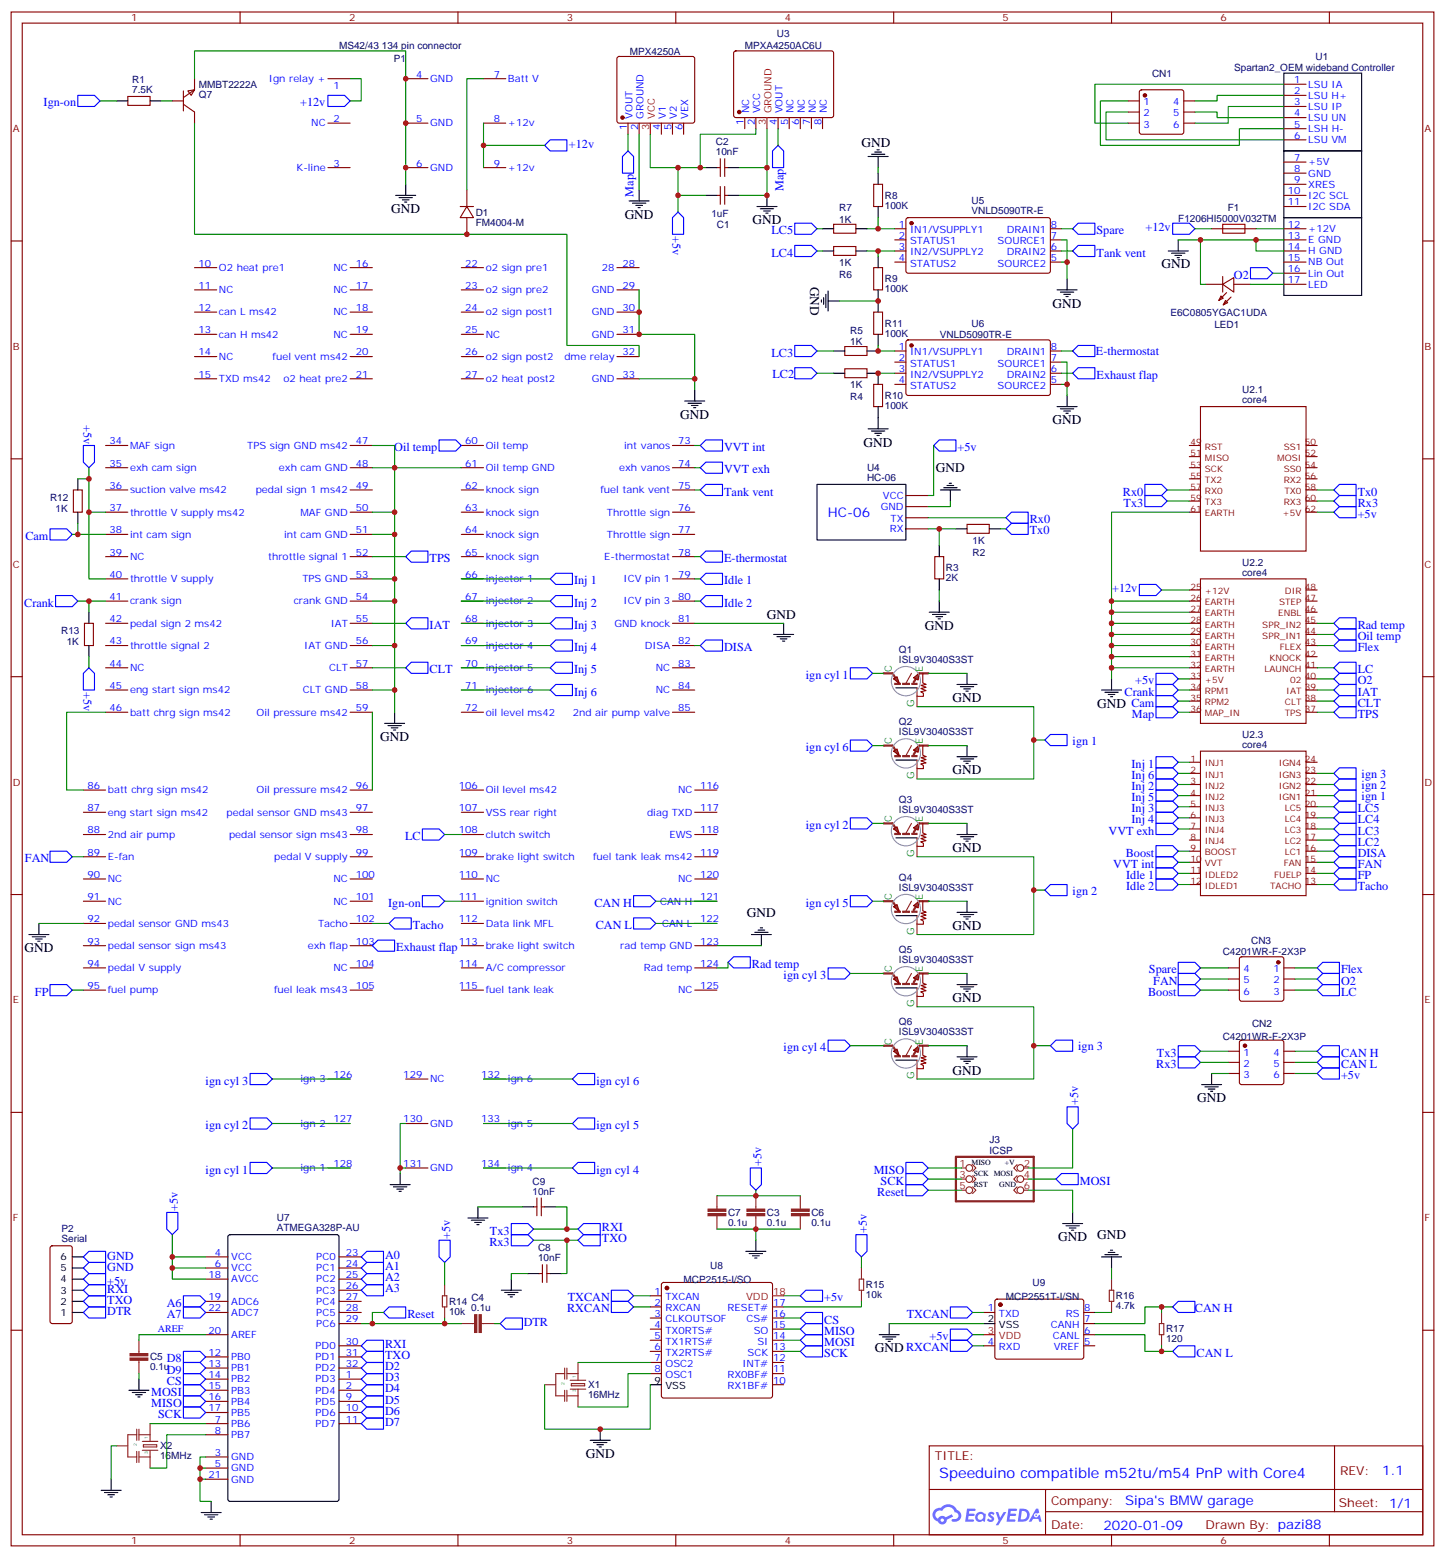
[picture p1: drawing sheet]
<svg xmlns="http://www.w3.org/2000/svg" width="459mm" height="494mm" viewBox="0 0 459 494" stroke-linecap="round" stroke-linejoin="round" font-family="sans-serif">
<defs><g id="words">
<text font-size="4.6" fill="#00f" x="298.1" y="469.1">Speeduino compatible m52tu/m54 PnP with Core4</text>
<g font-size="4.2">
<text x="273.4" y="46.7">GND</text>
<text x="124.2" y="67.7">GND</text>
<text x="198.3" y="69.4">GND</text>
<text x="238.8" y="71.2">GND</text>
<text x="368.7" y="85.2">GND</text>
<text x="257.2" y="90.9" transform="rotate(90 257.2 90.9)">GND</text>
<text x="334.1" y="97.6">GND</text>
<text x="215.9" y="132.9">GND</text>
<text x="334.1" y="134.7">GND</text>
<text x="274.1" y="141.7">GND</text>
<text x="297" y="149.9">GND</text>
<text x="243.4" y="196.4">GND</text>
<text x="293.5" y="200">GND</text>
<text x="302.3" y="222.9">GND</text>
<text x="348.2" y="224.6">GND Cam</text>
<text x="120.6" y="235.2">GND</text>
<text x="302.3" y="245.8">GND</text>
<text x="302.3" y="270.5">GND</text>
<text x="237.1" y="291">GND</text>
<text x="302.3" y="295.2">GND</text>
<text x="7.8" y="302.3">GND</text>
<text x="302.3" y="318.1">GND</text>
<text x="302.3" y="341.1">GND</text>
<text x="379.9" y="349.9">GND</text>
<text x="335.8" y="394">GND</text>
<text x="348.2" y="393.3">GND</text>
<text x="277.6" y="429.3">GND RXCAN</text>
<text x="185.9" y="462.8">GND</text>
</g>
<g font-size="4.2" fill="#00f">
<text x="262.7" y="164.1">HC-06</text>
<text x="438.7" y="468.2">1.1</text>
<text x="357.1" y="477.7">Sipa's BMW garage</text>
<text x="350.2" y="485.5">2020-01-09</text>
</g>
<g font-size="3.9" fill="#00f">
<text x="13.8" y="33.8">Ign-on</text>
<text x="95.3" y="33.6">+12v</text>
<text x="180.6" y="46.8">+12v</text>
<text x="201.1" y="62.4" transform="rotate(-90 201.1 62.4)">Map</text>
<text x="248.7" y="60.6" transform="rotate(-90 248.7 60.6)">Map</text>
<text x="213.4" y="74.9" transform="rotate(90 213.4 74.9)">+5v</text>
<text x="244.8" y="74.4">LC5</text>
<text x="348" y="74.4">Spare</text>
<text x="363.5" y="73.3">+12v</text>
<text x="244.8" y="81.4">LC4</text>
<text x="348" y="81.4">Tank vent</text>
<text x="391.6" y="88.5">O2</text>
<text x="244.8" y="113.2">LC3</text>
<text x="347.8" y="112.8">E-thermostat</text>
<text x="245.2" y="120.1">LC2</text>
<text x="348" y="120.2">Exhaust flap</text>
<text x="26.5" y="134.8" transform="rotate(90 26.5 134.8)">+5v</text>
<text x="125.1" y="143.2">Oil temp</text>
<text x="229.8" y="143.2">VVT int</text>
<text x="303.9" y="143.2">+5v</text>
<text x="229.8" y="150.2">VVT exh</text>
<text x="229.8" y="157.3">Tank vent</text>
<text x="356.4" y="157.3">Rx0</text>
<text x="356.6" y="160.8">Tx3</text>
<text x="430.9" y="160.8">Rx3</text>
<text x="430.9" y="157.3">Tx0</text>
<text x="326.8" y="166.1">Rx0</text>
<text x="430.9" y="164.3">+5v</text>
<text x="8.1" y="171.4">Cam</text>
<text x="326.8" y="169.6">Tx0</text>
<text x="136.3" y="178.4">TPS</text>
<text x="229.8" y="178.4">E-thermostat</text>
<text x="182.2" y="185.5">Inj 1</text>
<text x="229.8" y="185.5">Idle 1</text>
<text x="353" y="188">+12v</text>
<text x="7.7" y="192.5">Crank</text>
<text x="182.2" y="192.5">Inj 2</text>
<text x="229.8" y="192.5">Idle 2</text>
<text x="136.3" y="199.6">IAT</text>
<text x="182.2" y="199.6">Inj 3</text>
<text x="430.9" y="203.1">Oil temp</text>
<text x="430.9" y="199.6">Rad temp</text>
<text x="182.2" y="206.7">Inj 4</text>
<text x="229.8" y="206.7">DISA</text>
<text x="430.9" y="206.7">Flex</text>
<text x="136.3" y="213.7">CLT</text>
<text x="182.2" y="213.7">Inj 5</text>
<text x="255.8" y="215.5">ign cyl 1</text>
<text x="430.9" y="213.7">LC</text>
<text x="26.5" y="219.5" transform="rotate(90 26.5 219.5)">+5v</text>
<text x="182.2" y="220.8">Inj 6</text>
<text x="356.9" y="220.8">Crank</text>
<text x="360.3" y="217.2">+5v</text>
<text x="430.9" y="220.8">IAT</text>
<text x="430.9" y="217.2">O2</text>
<text x="359.3" y="227.8">Map</text>
<text x="430.9" y="224.3">CLT</text>
<text x="430.9" y="227.8">TPS</text>
<text x="255.8" y="238.4">ign cyl 6</text>
<text x="340.4" y="236.4">ign 1</text>
<text x="359.1" y="243.7">Inj 1</text>
<text x="359.1" y="247.2">Inj 6</text>
<text x="359.1" y="250.8">Inj 2</text>
<text x="432.2" y="250.5">ign 2</text>
<text x="432.2" y="247">ign 3</text>
<text x="359.1" y="254.3">Inj 5</text>
<text x="359.1" y="257.8">Inj 3</text>
<text x="430.9" y="257.8">LC5</text>
<text x="432.2" y="254">ign 1</text>
<text x="255.8" y="263.1">ign cyl 2</text>
<text x="359.1" y="261.3">Inj 4</text>
<text x="430.9" y="261.3">LC4</text>
<text x="128.6" y="266.6">LC</text>
<text x="351.8" y="264.9">VVT exh</text>
<text x="430.9" y="268.4">LC2</text>
<text x="430.9" y="264.9">LC3</text>
<text x="7.9" y="273.7">FAN</text>
<text x="353.3" y="275.4">VVT int</text>
<text x="357.3" y="271.9">Boost</text>
<text x="430.9" y="275.4">FAN</text>
<text x="430.9" y="271.9">DISA</text>
<text x="357.4" y="279">Idle 1</text>
<text x="430.9" y="279">FP</text>
<text x="123.2" y="287.8">Ign-on</text>
<text x="188.6" y="287.8">CAN H</text>
<text x="255.8" y="287.8">ign cyl 5</text>
<text x="340.4" y="284">ign 2</text>
<text x="357.4" y="282.5">Idle 2</text>
<text x="430.9" y="282.5">Tacho</text>
<text x="131.1" y="294.9">Tacho</text>
<text x="189.1" y="294.9">CAN L</text>
<text x="125.8" y="301.9">Exhaust flap</text>
<text x="238.7" y="307.2">Rad temp</text>
<text x="248.7" y="310.7">ign cyl 3</text>
<text x="364.6" y="309">Spare</text>
<text x="425.6" y="309">Flex</text>
<text x="11.1" y="316">FP</text>
<text x="364.4" y="316">Boost</text>
<text x="366" y="312.5">FAN</text>
<text x="425.6" y="312.5">O2</text>
<text x="425.6" y="316">LC</text>
<text x="248.7" y="333.7">ign cyl 4</text>
<text x="342.2" y="333.4">ign 3</text>
<text x="367.2" y="335.4">Tx3</text>
<text x="425.6" y="335.4">CAN H</text>
<text x="367" y="338.9">Rx3</text>
<text x="425.6" y="338.9">CAN L</text>
<text x="65.3" y="344.2">ign cyl 3</text>
<text x="189.3" y="344.2">ign cyl 6</text>
<text x="425.6" y="342.5">+5v</text>
<text x="342.2" y="350.8" transform="rotate(-90 342.2 350.8)">+5v</text>
<text x="65.3" y="358.4">ign cyl 2</text>
<text x="189.3" y="358.4">ign cyl 5</text>
<text x="241.7" y="370.2" transform="rotate(-90 241.7 370.2)">+5v</text>
<text x="65.3" y="372.5">ign cyl 1</text>
<text x="189.3" y="372.5">ign cyl 4</text>
<text x="277.3" y="372.5">MISO</text>
<text x="279.5" y="376">SCK</text>
<text x="342.7" y="376">MOSI</text>
<text x="278.4" y="379.5">Reset</text>
<text x="56.4" y="384.3" transform="rotate(-90 56.4 384.3)">+5v</text>
<text x="142.9" y="393.1" transform="rotate(-90 142.9 393.1)">+5v</text>
<text x="155.3" y="395.4">Rx3</text>
<text x="155.5" y="391.9">Tx3</text>
<text x="191" y="390.8">RXI</text>
<text x="191" y="394.3">TXO</text>
<text x="275.2" y="391.3" transform="rotate(-90 275.2 391.3)">+5v</text>
<text x="34.1" y="399.8">GND</text>
<text x="122.2" y="399.6">A0</text>
<text x="34" y="407.7">+5v</text>
<text x="34.1" y="403.3">GND</text>
<text x="122.2" y="403.2">A1</text>
<text x="122.2" y="406.7">A2</text>
<text x="34.1" y="410.4">RXI</text>
<text x="34.1" y="413.9">TXO</text>
<text x="122.2" y="410.2">A3</text>
<text x="180.2" y="413">TXCAN</text>
<text x="261.6" y="413">+5v</text>
<text x="34.1" y="417.4">DTR</text>
<text x="52.9" y="414.8">A6</text>
<text x="52.9" y="418.3">A7</text>
<text x="129.3" y="418.3">Reset</text>
<text x="180" y="416.6">RXCAN</text>
<text x="287.8" y="418.3">TXCAN</text>
<text x="379.2" y="416.4">CAN H</text>
<text x="166.2" y="420.8">DTR</text>
<text x="261.6" y="423.6">MISO</text>
<text x="261.6" y="420.1">CS</text>
<text x="295" y="425.4">+5v</text>
<text x="122.2" y="427.8">RXI</text>
<text x="122.2" y="431.4">TXO</text>
<text x="261.6" y="427.1">MOSI</text>
<text x="261.6" y="430.7">SCK</text>
<text x="379.8" y="430.7">CAN L</text>
<text x="52.9" y="436">D9</text>
<text x="52.9" y="432.4">D8</text>
<text x="122.2" y="434.9">D2</text>
<text x="48" y="443">MOSI</text>
<text x="53" y="439.5">CS</text>
<text x="122.2" y="438.4">D3</text>
<text x="122.2" y="442">D4</text>
<text x="48" y="446.5">MISO</text>
<text x="122.2" y="445.5">D5</text>
<text x="122.2" y="449">D6</text>
<text x="50.2" y="450.1">SCK</text>
<text x="122.2" y="452.5">D7</text>
</g>
<g font-size="3.9" fill="#800">
<text x="296.7" y="463.5">TITLE:</text>
<text x="425.3" y="468.2">REV:</text>
<text x="333.6" y="477.7">Company:</text>
<text x="425" y="478.3">Sheet: 1/1</text>
<text x="333.6" y="485.4">Date:</text>
<text x="382.6" y="485.4">Drawn By: pazi88</text>
</g>
<g font-size="3.2" fill="#800">
<text x="41.6" y="6.8">1</text>
<text x="110.8" y="6.8">2</text>
<text x="179.9" y="6.8">3</text>
<text x="249.1" y="6.8">4</text>
<text x="318.2" y="6.8">5</text>
<text x="387.3" y="6.8">6</text>
<text x="4.1" y="41.9">A</text>
<text x="452.1" y="41.9">A</text>
<text x="4.1" y="111.1">B</text>
<text x="452.1" y="111.1">B</text>
<text x="4.1" y="180.2">C</text>
<text x="452.1" y="180.2">C</text>
<text x="4.1" y="249.3">D</text>
<text x="452.1" y="249.3">D</text>
<text x="4.1" y="318.5">E</text>
<text x="452.1" y="318.5">E</text>
<text x="4.1" y="387.6">F</text>
<text x="452.1" y="387.6">F</text>
<text x="41.6" y="490.1">1</text>
<text x="110.8" y="490.1">2</text>
<text x="179.9" y="490.1">3</text>
<text x="249.1" y="490.1">4</text>
<text x="318.2" y="490.1">5</text>
<text x="387.3" y="490.1">6</text>
</g>
<g font-size="3.2" fill="#000080">
<text x="246.6" y="11.9">U3</text>
<text x="107.6" y="15.5">MS42/43 134 pin connector</text>
<text x="199.9" y="17.4">MPX4250A</text>
<text x="236.4" y="15.7">MPXA4250AC6U</text>
<text x="125" y="19.8">P1</text>
<text x="391.7" y="22.7">Spartan2_OEM wideband Controller</text>
<text x="417.5" y="19">U1</text>
<text x="42" y="29.6">7.5K</text>
<text x="42" y="26.3">R1</text>
<text x="63.1" y="27.8">MMBT2222A</text>
<text x="365.6" y="24.3">CN1</text>
<text x="63.1" y="31">Q7</text>
<text x="227.2" y="46.1">C2</text>
<text x="227.2" y="49.3">10nF</text>
<text x="280.8" y="63.2">R8</text>
<text x="308.3" y="64.8">U5</text>
<text x="151" y="71.7">FM4004-M</text>
<text x="151" y="68.4">D1</text>
<text x="225.8" y="68.9">1uF</text>
<text x="266.3" y="70.6">1K</text>
<text x="266.3" y="67.1">R7</text>
<text x="280.8" y="66.3">100K</text>
<text x="308.3" y="68">VNLD5090TR-E</text>
<text x="373.9" y="70.3">F1206HI5000V032TM</text>
<text x="389.7" y="66.9">F1</text>
<text x="227.5" y="72.4">C1</text>
<text x="266.3" y="84.4">1K</text>
<text x="266.3" y="88.3">R6</text>
<text x="280.8" y="89.6">R9</text>
<text x="280.8" y="92.8">100K</text>
<text x="371.5" y="100.3">E6C0805YGAC1UDA</text>
<text x="269.9" y="105.9">R5</text>
<text x="280.8" y="106.9">100K</text>
<text x="280.8" y="103.7">R11</text>
<text x="298.3" y="107.4">VNLD5090TR-E</text>
<text x="308.3" y="103.6">U6</text>
<text x="385.4" y="104.2">LED1</text>
<text x="269.9" y="109.4">1K</text>
<text x="269.9" y="123.2">1K</text>
<text x="394.3" y="124.8">U2.1</text>
<text x="269.9" y="127.1">R4</text>
<text x="280.8" y="129.8">100K</text>
<text x="280.8" y="126.7">R10</text>
<text x="394.3" y="128">core4</text>
<text x="275.2" y="149.5">U4</text>
<text x="275.2" y="152.7">HC-06</text>
<text x="15.9" y="158.9">R12</text>
<text x="17.6" y="162.4">1K</text>
<text x="308.7" y="172.6">1K</text>
<text x="308.7" y="176.5">R2</text>
<text x="394.3" y="179.5">U2.2</text>
<text x="300.2" y="184.5">2K</text>
<text x="300.2" y="181.3">R3</text>
<text x="394.3" y="182.7">core4</text>
<text x="19.4" y="201.2">R13</text>
<text x="21.2" y="204.7">1K</text>
<text x="285.3" y="207.3">Q1</text>
<text x="285.3" y="210.5">ISL9V3040S3ST</text>
<text x="285.3" y="233.4">ISL9V3040S3ST</text>
<text x="285.3" y="230.2">Q2</text>
<text x="394.3" y="237.3">core4</text>
<text x="394.3" y="234.2">U2.3</text>
<text x="285.3" y="254.9">Q3</text>
<text x="285.3" y="258.1">ISL9V3040S3ST</text>
<text x="285.3" y="279.6">Q4</text>
<text x="285.3" y="282.8">ISL9V3040S3ST</text>
<text x="397.1" y="299.5">CN3</text>
<text x="285.3" y="305.7">ISL9V3040S3ST</text>
<text x="285.3" y="302.5">Q5</text>
<text x="388" y="303.1">C4201WR-F-2X3P</text>
<text x="285.3" y="328.7">ISL9V3040S3ST</text>
<text x="285.3" y="325.5">Q6</text>
<text x="388.1" y="330">C4201WR-F-2X3P</text>
<text x="397.4" y="325.9">CN2</text>
<text x="314" y="362.9">J3</text>
<text x="314" y="366.1">ICSP</text>
<text x="169" y="376">C9</text>
<text x="169" y="379.2">10nF</text>
<text x="87.9" y="387.6">U7</text>
<text x="231.1" y="389">0.1u</text>
<text x="231.1" y="385.9">C7</text>
<text x="243.4" y="389">0.1u</text>
<text x="243.4" y="385.9">C3</text>
<text x="257.5" y="389">0.1u</text>
<text x="257.5" y="385.9">C6</text>
<text x="19.5" y="394.3">Serial</text>
<text x="19.5" y="391.2">P2</text>
<text x="87.9" y="390.8">ATMEGA328P-AU</text>
<text x="170.8" y="400.3">10nF</text>
<text x="170.8" y="397.2">C8</text>
<text x="217" y="407.2">MCP2515-I/SO</text>
<text x="225.4" y="402.8">U8</text>
<text x="149.6" y="413">C4</text>
<text x="274.8" y="412">10k</text>
<text x="274.8" y="408.8">R15</text>
<text x="319.3" y="412.5">MCP2551T-I/SN</text>
<text x="327.7" y="408.1">U9</text>
<text x="354.2" y="412.3">R16</text>
<text x="142.5" y="417.3">10k</text>
<text x="142.5" y="414.1">R14</text>
<text x="149.6" y="416.2">0.1u</text>
<text x="354.2" y="415.5">4.7k</text>
<text x="370.1" y="422.9">R17</text>
<text x="47.6" y="431.7">C5</text>
<text x="370.1" y="426.1">120</text>
<text x="47.6" y="434.9">0.1u</text>
<text x="186.6" y="443.7">16MHz</text>
<text x="186.6" y="440.5">X1</text>
<text x="50.8" y="460">X2</text>
<text x="50.8" y="463.1">16MHz</text>
</g>
<g font-size="3.2" fill="#00f">
<text x="85.3" y="26">Ign relay +</text>
<text x="105.8" y="28.2">1</text>
<text x="132" y="24.6">4</text>
<text x="136.5" y="26">GND</text>
<text x="156.7" y="24.6">7</text>
<text x="161.2" y="26">Batt V</text>
<text x="410.7" y="26.4">1</text>
<text x="410.7" y="29.9">2</text>
<text x="415.2" y="27.8">LSU IA</text>
<text x="362.9" y="33.4">1</text>
<text x="372.4" y="33.4">4</text>
<text x="410.7" y="33.4">3</text>
<text x="415.2" y="31.3">LSU H+</text>
<text x="415.2" y="34.9">LSU IP</text>
<text x="98.8" y="40.1">NC</text>
<text x="105.8" y="38.7">2</text>
<text x="132" y="38.7">5</text>
<text x="136.5" y="40.1">GND</text>
<text x="156.7" y="38.7">8</text>
<text x="161.2" y="40.1">+12v</text>
<text x="199" y="41.3" transform="rotate(-90 199 41.3)">1</text>
<text x="200.7" y="37.8" transform="rotate(-90 200.7 37.8)">VOUT</text>
<text x="202.5" y="41.3" transform="rotate(-90 202.5 41.3)">2</text>
<text x="204.3" y="37.8" transform="rotate(-90 204.3 37.8)">GROUND</text>
<text x="209.5" y="41.3" transform="rotate(-90 209.5 41.3)">4</text>
<text x="211.3" y="37.8" transform="rotate(-90 211.3 37.8)">V1</text>
<text x="213.1" y="41.3" transform="rotate(-90 213.1 41.3)">5</text>
<text x="214.8" y="37.8" transform="rotate(-90 214.8 37.8)">V2</text>
<text x="216.6" y="41.3" transform="rotate(-90 216.6 41.3)">6</text>
<text x="218.4" y="37.8" transform="rotate(-90 218.4 37.8)">VEX</text>
<text x="236" y="39.5" transform="rotate(-90 236 39.5)">1</text>
<text x="237.8" y="36" transform="rotate(-90 237.8 36)">NC</text>
<text x="239.5" y="39.5" transform="rotate(-90 239.5 39.5)">2</text>
<text x="241.3" y="36" transform="rotate(-90 241.3 36)">VCC</text>
<text x="246.6" y="39.5" transform="rotate(-90 246.6 39.5)">4</text>
<text x="248.4" y="36" transform="rotate(-90 248.4 36)">VOUT</text>
<text x="250.1" y="39.5" transform="rotate(-90 250.1 39.5)">5</text>
<text x="251.9" y="36" transform="rotate(-90 251.9 36)">NC</text>
<text x="253.6" y="39.5" transform="rotate(-90 253.6 39.5)">6</text>
<text x="255.4" y="36" transform="rotate(-90 255.4 36)">NC</text>
<text x="257.2" y="39.5" transform="rotate(-90 257.2 39.5)">7</text>
<text x="258.9" y="36" transform="rotate(-90 258.9 36)">NC</text>
<text x="260.7" y="39.5" transform="rotate(-90 260.7 39.5)">8</text>
<text x="262.5" y="36" transform="rotate(-90 262.5 36)">NC</text>
<text x="362.9" y="37">2</text>
<text x="362.9" y="40.5">3</text>
<text x="372.4" y="37">5</text>
<text x="372.4" y="40.5">6</text>
<text x="410.7" y="37">4</text>
<text x="410.7" y="40.5">5</text>
<text x="415.2" y="38.4">LSU UN</text>
<text x="415.2" y="41.9">LSH H-</text>
<text x="410.7" y="44">6</text>
<text x="415.2" y="45.4">LSU VM</text>
<text x="105.8" y="52.8">3</text>
<text x="132" y="52.8">6</text>
<text x="156.7" y="52.8">9</text>
<text x="410.7" y="51.1">7</text>
<text x="415.2" y="52.5">+5V</text>
<text x="94.1" y="54.3">K-line</text>
<text x="136.5" y="54.3">GND</text>
<text x="161.2" y="54.3">+12v</text>
<text x="410.7" y="54.6">8</text>
<text x="410.7" y="58.1">9</text>
<text x="415.2" y="56">GND</text>
<text x="415.2" y="59.5">XRES</text>
<text x="408.7" y="61.7">10</text>
<text x="408.7" y="65.2">11</text>
<text x="415.2" y="63.1">I2C SCL</text>
<text x="415.2" y="66.6">I2C SDA</text>
<text x="285.3" y="72.2">1</text>
<text x="285.3" y="75.8">2</text>
<text x="288.8" y="74">IN1/VSUPPLY1</text>
<text x="288.8" y="77.5">STATUS1</text>
<text x="316.6" y="77.5">SOURCE1</text>
<text x="319.5" y="74">DRAIN1</text>
<text x="333.6" y="75.8">7</text>
<text x="333.6" y="72.2">8</text>
<text x="408.7" y="72.2">12</text>
<text x="408.7" y="75.8">13</text>
<text x="415.2" y="73.7">+12V</text>
<text x="415.2" y="77.2">E GND</text>
<text x="285.3" y="79.3">3</text>
<text x="285.3" y="82.8">4</text>
<text x="288.8" y="81.1">IN2/VSUPPLY2</text>
<text x="319.5" y="81.1">DRAIN2</text>
<text x="333.6" y="82.8">5</text>
<text x="333.6" y="79.3">6</text>
<text x="408.7" y="79.3">14</text>
<text x="408.7" y="82.8">15</text>
<text x="415.2" y="80.7">H GND</text>
<text x="63" y="84.6">10</text>
<text x="69.5" y="86">O2 heat pre1</text>
<text x="105.8" y="86">NC</text>
<text x="112.9" y="84.6">16</text>
<text x="147.7" y="84.6">22</text>
<text x="154.2" y="86">o2 sign pre1</text>
<text x="191.1" y="86">28</text>
<text x="197.6" y="84.6">28</text>
<text x="288.8" y="84.6">STATUS2</text>
<text x="316.6" y="84.6">SOURCE2</text>
<text x="408.7" y="86.4">16</text>
<text x="408.7" y="89.9">17</text>
<text x="415.2" y="84.2">NB Out</text>
<text x="415.2" y="87.8">Lin Out</text>
<text x="63" y="91.7">11</text>
<text x="69.5" y="93.1">NC</text>
<text x="105.8" y="93.1">NC</text>
<text x="112.9" y="91.7">17</text>
<text x="147.7" y="91.7">23</text>
<text x="154.2" y="93.1">o2 sign pre2</text>
<text x="187.8" y="93.1">GND</text>
<text x="197.6" y="91.7">29</text>
<text x="415.2" y="91.3">LED</text>
<text x="63" y="98.7">12</text>
<text x="69.5" y="100.1">can L ms42</text>
<text x="105.8" y="100.1">NC</text>
<text x="112.9" y="98.7">18</text>
<text x="147.7" y="98.7">24</text>
<text x="154.2" y="100.1">o2 sign post1</text>
<text x="187.8" y="100.1">GND</text>
<text x="197.6" y="98.7">30</text>
<text x="63" y="105.8">13</text>
<text x="69.5" y="107.2">can H ms42</text>
<text x="105.8" y="107.2">NC</text>
<text x="112.9" y="105.8">19</text>
<text x="147.7" y="105.8">25</text>
<text x="154.2" y="107.2">NC</text>
<text x="187.8" y="107.2">GND</text>
<text x="197.6" y="105.8">31</text>
<text x="63" y="112.8">14</text>
<text x="112.9" y="112.8">20</text>
<text x="147.7" y="112.8">26</text>
<text x="197.6" y="112.8">32</text>
<text x="285.3" y="111.1">1</text>
<text x="288.8" y="112.8">IN1/VSUPPLY1</text>
<text x="319.5" y="112.8">DRAIN1</text>
<text x="333.6" y="111.1">8</text>
<text x="63" y="119.9">15</text>
<text x="69.5" y="114.2">NC</text>
<text x="86.5" y="114.2">fuel vent ms42</text>
<text x="112.9" y="119.9">21</text>
<text x="147.7" y="119.9">27</text>
<text x="154.2" y="114.2">o2 sign post2</text>
<text x="179.1" y="114.2">dme relay</text>
<text x="197.6" y="119.9">33</text>
<text x="285.3" y="114.6">2</text>
<text x="285.3" y="118.1">3</text>
<text x="288.8" y="116.3">STATUS1</text>
<text x="288.8" y="119.9">IN2/VSUPPLY2</text>
<text x="316.6" y="116.3">SOURCE1</text>
<text x="319.5" y="119.9">DRAIN2</text>
<text x="333.6" y="118.1">6</text>
<text x="333.6" y="114.6">7</text>
<text x="69.5" y="121.3">TXD ms42</text>
<text x="90" y="121.3">o2 heat pre2</text>
<text x="154.2" y="121.3">o2 heat post2</text>
<text x="187.8" y="121.3">GND</text>
<text x="285.3" y="121.6">4</text>
<text x="288.8" y="123.4">STATUS2</text>
<text x="316.6" y="123.4">SOURCE2</text>
<text x="333.6" y="121.6">5</text>
<text x="34.8" y="141">34</text>
<text x="41.3" y="142.5">MAF sign</text>
<text x="78.5" y="142.5">TPS sign GND ms42</text>
<text x="112.9" y="141">47</text>
<text x="147.7" y="141">60</text>
<text x="154.2" y="142.5">Oil temp</text>
<text x="198.1" y="142.5">int vanos</text>
<text x="215.2" y="141">73</text>
<text x="34.8" y="148.1">35</text>
<text x="41.3" y="149.5">exh cam sign</text>
<text x="88.5" y="149.5">exh cam GND</text>
<text x="112.9" y="148.1">48</text>
<text x="147.7" y="148.1">61</text>
<text x="154.2" y="149.5">Oil temp GND</text>
<text x="196.5" y="149.5">exh vanos</text>
<text x="215.2" y="148.1">74</text>
<text x="34.8" y="155.2">36</text>
<text x="112.9" y="155.2">49</text>
<text x="147.7" y="155.2">62</text>
<text x="215.2" y="155.2">75</text>
<text x="41.3" y="156.6">suction valve ms42</text>
<text x="81.2" y="156.6">pedal sign 1 ms42</text>
<text x="154.2" y="156.6">knock sign</text>
<text x="190.6" y="156.6">fuel tank vent</text>
<text x="279.5" y="161.9">GND</text>
<text x="280.2" y="158.3">VCC</text>
<text x="34.8" y="162.2">37</text>
<text x="41.3" y="163.6">throttle V supply ms42</text>
<text x="95.4" y="163.6">MAF GND</text>
<text x="112.9" y="162.2">50</text>
<text x="147.7" y="162.2">63</text>
<text x="154.2" y="163.6">knock sign</text>
<text x="192.6" y="163.6">Throttle sign</text>
<text x="215.2" y="162.2">76</text>
<text x="282.7" y="165.6">TX</text>
<text x="34.8" y="169.3">38</text>
<text x="41.3" y="170.7">int cam sign</text>
<text x="90.1" y="170.7">int cam GND</text>
<text x="112.9" y="169.3">51</text>
<text x="147.7" y="169.3">64</text>
<text x="154.2" y="170.7">knock sign</text>
<text x="192.6" y="170.7">Throttle sign</text>
<text x="215.2" y="169.3">77</text>
<text x="282.4" y="168.9">RX</text>
<text x="34.8" y="176.3">39</text>
<text x="41.3" y="177.7">NC</text>
<text x="85.1" y="177.7">throttle signal 1</text>
<text x="112.9" y="176.3">52</text>
<text x="147.7" y="176.3">65</text>
<text x="154.2" y="177.7">knock sign</text>
<text x="191.7" y="177.7">E-thermostat</text>
<text x="215.2" y="176.3">78</text>
<text x="34.8" y="183.4">40</text>
<text x="41.3" y="184.8">throttle V supply</text>
<text x="96" y="184.8">TPS GND</text>
<text x="112.9" y="183.4">53</text>
<text x="147.7" y="183.4">66</text>
<text x="154.2" y="184.8">injector 1</text>
<text x="197.9" y="184.8">ICV pin 1</text>
<text x="215.2" y="183.4">79</text>
<text x="34.8" y="190.4">41</text>
<text x="41.3" y="191.8">crank sign</text>
<text x="93.2" y="191.8">crank GND</text>
<text x="112.9" y="190.4">54</text>
<text x="147.7" y="190.4">67</text>
<text x="154.2" y="191.8">injector 2</text>
<text x="197.9" y="191.8">ICV pin 3</text>
<text x="215.2" y="190.4">80</text>
<text x="34.8" y="197.5">42</text>
<text x="112.9" y="197.5">55</text>
<text x="147.7" y="197.5">68</text>
<text x="215.2" y="197.5">81</text>
<text x="41.3" y="198.9">pedal sign 2 ms42</text>
<text x="105" y="198.9">IAT</text>
<text x="154.2" y="198.9">injector 3</text>
<text x="195" y="198.9">GND knock</text>
<text x="34.8" y="204.5">43</text>
<text x="41.3" y="206">throttle signal 2</text>
<text x="96.6" y="206">IAT GND</text>
<text x="112.9" y="204.5">56</text>
<text x="147.7" y="204.5">69</text>
<text x="154.2" y="206">injector 4</text>
<text x="204.6" y="206">DISA</text>
<text x="215.2" y="204.5">82</text>
<text x="34.8" y="211.6">44</text>
<text x="41.3" y="213">NC</text>
<text x="104.5" y="213">CLT</text>
<text x="112.9" y="211.6">57</text>
<text x="147.7" y="211.6">70</text>
<text x="154.2" y="213">injector 5</text>
<text x="208.1" y="213">NC</text>
<text x="215.2" y="211.6">83</text>
<text x="34.8" y="218.7">45</text>
<text x="41.3" y="220.1">eng start sign ms42</text>
<text x="96.1" y="220.1">CLT GND</text>
<text x="112.9" y="218.7">58</text>
<text x="147.7" y="218.7">71</text>
<text x="154.2" y="220.1">injector 6</text>
<text x="208.1" y="220.1">NC</text>
<text x="215.2" y="218.7">84</text>
<text x="34.8" y="225.7">46</text>
<text x="41.3" y="227.1">batt chrg sign ms42</text>
<text x="81.4" y="227.1">Oil pressure ms42</text>
<text x="112.9" y="225.7">59</text>
<text x="147.7" y="225.7">72</text>
<text x="154.2" y="227.1">oil level ms42</text>
<text x="181.8" y="227.1">2nd air pump valve</text>
<text x="215.2" y="225.7">85</text>
<text x="27.7" y="250.4">86</text>
<text x="34.2" y="251.8">batt chrg sign ms42</text>
<text x="81.4" y="251.8">Oil pressure ms42</text>
<text x="112.9" y="250.4">96</text>
<text x="145.6" y="250.4">106</text>
<text x="154.2" y="251.8">Oil level ms42</text>
<text x="215.2" y="251.8">NC</text>
<text x="222.2" y="250.4">116</text>
<text x="27.7" y="257.5">87</text>
<text x="112.9" y="257.5">97</text>
<text x="145.6" y="257.5">107</text>
<text x="222.2" y="257.5">117</text>
<text x="34.2" y="258.9">eng start sign ms42</text>
<text x="71.9" y="258.9">pedal sensor GND ms43</text>
<text x="154.2" y="258.9">VSS rear right</text>
<text x="205.4" y="258.9">diag TXD</text>
<text x="27.7" y="264.5">88</text>
<text x="34.2" y="265.9">2nd air pump</text>
<text x="72.7" y="265.9">pedal sensor sign ms43</text>
<text x="112.9" y="264.5">98</text>
<text x="145.6" y="264.5">108</text>
<text x="154.2" y="265.9">clutch switch</text>
<text x="212.5" y="265.9">EWS</text>
<text x="222.2" y="264.5">118</text>
<text x="27.7" y="271.6">89</text>
<text x="34.2" y="273">E-fan</text>
<text x="87" y="273">pedal V supply</text>
<text x="112.9" y="271.6">99</text>
<text x="145.6" y="271.6">109</text>
<text x="154.2" y="273">brake light switch</text>
<text x="188.2" y="273">fuel tank leak ms42</text>
<text x="222.2" y="271.6">119</text>
<text x="27.7" y="278.6">90</text>
<text x="34.2" y="280">NC</text>
<text x="105.8" y="280">NC</text>
<text x="112.9" y="278.6">100</text>
<text x="145.6" y="278.6">110</text>
<text x="154.2" y="280">NC</text>
<text x="215.2" y="280">NC</text>
<text x="222.2" y="278.6">120</text>
<text x="27.7" y="285.7">91</text>
<text x="34.2" y="287.1">NC</text>
<text x="105.8" y="287.1">NC</text>
<text x="112.9" y="285.7">101</text>
<text x="145.6" y="285.7">111</text>
<text x="154.2" y="287.1">ignition switch</text>
<text x="209.5" y="287.1">CAN H</text>
<text x="222.2" y="285.7">121</text>
<text x="27.7" y="292.7">92</text>
<text x="112.9" y="292.7">102</text>
<text x="145.6" y="292.7">112</text>
<text x="222.2" y="292.7">122</text>
<text x="27.7" y="299.8">93</text>
<text x="34.2" y="294.1">pedal sensor GND ms43</text>
<text x="101" y="294.1">Tacho</text>
<text x="112.9" y="299.8">103</text>
<text x="145.6" y="299.8">113</text>
<text x="154.2" y="294.1">Data link MFL</text>
<text x="210.1" y="294.1">CAN L</text>
<text x="222.2" y="299.8">123</text>
<text x="34.2" y="301.2">pedal sensor sign ms43</text>
<text x="97.7" y="301.2">exh flap</text>
<text x="154.2" y="301.2">brake light switch</text>
<text x="196.8" y="301.2">rad temp GND</text>
<text x="27.7" y="306.8">94</text>
<text x="34.2" y="308.3">pedal V supply</text>
<text x="105.8" y="308.3">NC</text>
<text x="112.9" y="306.8">104</text>
<text x="145.6" y="306.8">114</text>
<text x="154.2" y="308.3">A/C compressor</text>
<text x="204.4" y="308.3">Rad temp</text>
<text x="222.2" y="306.8">124</text>
<text x="394.7" y="308.6">4</text>
<text x="404.1" y="308.6">1</text>
<text x="27.7" y="313.9">95</text>
<text x="34.2" y="315.3">fuel pump</text>
<text x="87" y="315.3">fuel leak ms43</text>
<text x="112.9" y="313.9">105</text>
<text x="145.6" y="313.9">115</text>
<text x="154.2" y="315.3">fuel tank leak</text>
<text x="215.2" y="315.3">NC</text>
<text x="222.2" y="313.9">125</text>
<text x="394.7" y="312.1">5</text>
<text x="394.7" y="315.7">6</text>
<text x="404.1" y="312.1">2</text>
<text x="404.1" y="315.7">3</text>
<text x="394.7" y="335.1">1</text>
<text x="404.1" y="335.1">4</text>
<text x="394.7" y="338.6">2</text>
<text x="404.1" y="338.6">5</text>
<text x="95.4" y="343.5">ign 3</text>
<text x="105.8" y="342.1">126</text>
<text x="128" y="342.1">129</text>
<text x="136.5" y="343.5">NC</text>
<text x="152.7" y="342.1">132</text>
<text x="161.2" y="343.5">ign 6</text>
<text x="394.7" y="342.1">3</text>
<text x="404.1" y="342.1">6</text>
<text x="95.4" y="357.6">ign 2</text>
<text x="105.8" y="356.2">127</text>
<text x="128" y="356.2">130</text>
<text x="136.5" y="357.6">GND</text>
<text x="152.7" y="356.2">133</text>
<text x="161.2" y="357.6">ign 5</text>
<text x="95.4" y="371.8">ign 1</text>
<text x="105.8" y="370.3">128</text>
<text x="128" y="370.3">131</text>
<text x="136.5" y="371.8">GND</text>
<text x="152.7" y="370.3">134</text>
<text x="161.2" y="371.8">ign 4</text>
<text x="68.2" y="398.6">4</text>
<text x="73.4" y="400">VCC</text>
<text x="100.4" y="400">PC0</text>
<text x="109.7" y="398.6">23</text>
<text x="66.2" y="405.6">18</text>
<text x="68.2" y="402.1">6</text>
<text x="73.4" y="403.5">VCC</text>
<text x="73.4" y="407">AVCC</text>
<text x="100.4" y="403.5">PC1</text>
<text x="100.4" y="407">PC2</text>
<text x="109.7" y="402.1">24</text>
<text x="109.7" y="405.6">25</text>
<text x="66.2" y="412.7">19</text>
<text x="100.4" y="410.6">PC3</text>
<text x="109.7" y="409.2">26</text>
<text x="109.7" y="412.7">27</text>
<text x="207.7" y="410.9">1</text>
<text x="211.2" y="412.7">TXCAN</text>
<text x="66.2" y="416.2">22</text>
<text x="73.4" y="414.1">ADC6</text>
<text x="73.4" y="417.6">ADC7</text>
<text x="100.4" y="414.1">PC4</text>
<text x="100.4" y="417.6">PC5</text>
<text x="109.7" y="416.2">28</text>
<text x="109.7" y="419.7">29</text>
<text x="207.7" y="414.4">2</text>
<text x="207.7" y="418">3</text>
<text x="211.2" y="416.2">RXCAN</text>
<text x="211.2" y="419.7">CLKOUTSOF</text>
<text x="230.9" y="416.2">RESET#</text>
<text x="236.9" y="419.7">CS#</text>
<text x="245.4" y="418">16</text>
<text x="245.4" y="414.4">17</text>
<text x="313.5" y="416.2">1</text>
<text x="317" y="418">TXD</text>
<text x="338.3" y="418">RS</text>
<text x="344.1" y="419.7">7</text>
<text x="344.1" y="416.2">8</text>
<text x="50.1" y="422.7">AREF</text>
<text x="66.2" y="423.3">20</text>
<text x="73.4" y="424.7">AREF</text>
<text x="100.4" y="421.1">PC6</text>
<text x="207.7" y="421.5">4</text>
<text x="207.7" y="425">5</text>
<text x="211.2" y="423.3">TX0RTS#</text>
<text x="239.2" y="423.3">SO</text>
<text x="245.4" y="425">14</text>
<text x="245.4" y="421.5">15</text>
<text x="333.5" y="421.5">CANH</text>
<text x="334.1" y="425">CANL</text>
<text x="344.1" y="423.3">6</text>
<text x="66.2" y="430.3">12</text>
<text x="73.4" y="431.7">PB0</text>
<text x="100.2" y="428.2">PD0</text>
<text x="100.2" y="431.7">PD1</text>
<text x="109.7" y="426.8">30</text>
<text x="109.7" y="430.3">31</text>
<text x="207.7" y="428.6">6</text>
<text x="211.2" y="426.8">TX1RTS#</text>
<text x="211.2" y="430.3">TX2RTS#</text>
<text x="237.3" y="430.3">SCK</text>
<text x="240.4" y="426.8">SI</text>
<text x="245.4" y="428.6">13</text>
<text x="313.5" y="426.8">4</text>
<text x="317" y="428.6">RXD</text>
<text x="334.4" y="428.6">VREF</text>
<text x="344.1" y="426.8">5</text>
<text x="66.2" y="433.8">13</text>
<text x="66.2" y="437.4">14</text>
<text x="73.4" y="435.3">PB1</text>
<text x="100.2" y="435.3">PD2</text>
<text x="109.7" y="433.8">32</text>
<text x="109.7" y="437.4">1</text>
<text x="207.7" y="432.1">7</text>
<text x="207.7" y="435.6">8</text>
<text x="211.2" y="433.8">OSC2</text>
<text x="211.2" y="437.4">OSC1</text>
<text x="230.9" y="437.4">RX0BF#</text>
<text x="235.6" y="433.8">INT#</text>
<text x="245.4" y="435.6">11</text>
<text x="245.4" y="432.1">12</text>
<text x="66.2" y="440.9">15</text>
<text x="73.4" y="438.8">PB2</text>
<text x="73.4" y="442.3">PB3</text>
<text x="100.2" y="438.8">PD3</text>
<text x="100.2" y="442.3">PD4</text>
<text x="109.7" y="440.9">2</text>
<text x="230.9" y="440.9">RX1BF#</text>
<text x="245.4" y="439.1">10</text>
<text x="66.2" y="444.4">16</text>
<text x="66.2" y="448">17</text>
<text x="73.4" y="445.8">PB4</text>
<text x="73.4" y="449.4">PB5</text>
<text x="100.2" y="445.8">PD5</text>
<text x="100.2" y="449.4">PD6</text>
<text x="109.7" y="444.4">9</text>
<text x="109.7" y="448">10</text>
<text x="68.2" y="451.5">7</text>
<text x="68.2" y="455">8</text>
<text x="73.4" y="452.9">PB6</text>
<text x="100.2" y="452.9">PD7</text>
<text x="109.7" y="451.5">11</text>
<text x="73.4" y="456.4">PB7</text>
<text x="68.2" y="462.1">3</text>
<text x="68.2" y="465.6">5</text>
<text x="73.4" y="463.5">GND</text>
<text x="73.4" y="467">GND</text>
<text x="66.2" y="469.1">21</text>
<text x="73.4" y="470.5">GND</text>
</g>
<g font-size="3.2" fill="#f00">
<text x="206" y="41.3" transform="rotate(-90 206 41.3)">3</text>
<text x="207.8" y="37.8" transform="rotate(-90 207.8 37.8)">VCC</text>
<text x="243.1" y="39.5" transform="rotate(-90 243.1 39.5)">3</text>
<text x="244.8" y="36" transform="rotate(-90 244.8 36)">GROUND</text>
<text x="236.8" y="412.7">VDD</text>
<text x="245.4" y="410.9">18</text>
<text x="313.5" y="423.3">3</text>
<text x="317" y="425">VDD</text>
</g>
<g font-size="3.2" fill="#238d23">
<text x="283" y="213.4" transform="rotate(-90 283 213.4)">C</text>
<text x="292.9" y="213.4" transform="rotate(-90 292.9 213.4)">E</text>
<text x="290.1" y="224.3" transform="rotate(-90 290.1 224.3)">G</text>
<text x="283" y="236.3" transform="rotate(-90 283 236.3)">C</text>
<text x="292.9" y="236.3" transform="rotate(-90 292.9 236.3)">E</text>
<text x="290.1" y="247.2" transform="rotate(-90 290.1 247.2)">G</text>
<text x="283" y="261" transform="rotate(-90 283 261)">C</text>
<text x="292.9" y="261" transform="rotate(-90 292.9 261)">E</text>
<text x="290.1" y="271.9" transform="rotate(-90 290.1 271.9)">G</text>
<text x="283" y="285.7" transform="rotate(-90 283 285.7)">C</text>
<text x="292.9" y="285.7" transform="rotate(-90 292.9 285.7)">E</text>
<text x="290.1" y="296.6" transform="rotate(-90 290.1 296.6)">G</text>
<text x="283" y="308.6" transform="rotate(-90 283 308.6)">C</text>
<text x="292.9" y="308.6" transform="rotate(-90 292.9 308.6)">E</text>
<text x="290.1" y="319.5" transform="rotate(-90 290.1 319.5)">G</text>
<text x="283" y="331.5" transform="rotate(-90 283 331.5)">C</text>
<text x="292.9" y="331.5" transform="rotate(-90 292.9 331.5)">E</text>
<text x="290.1" y="342.5" transform="rotate(-90 290.1 342.5)">G</text>
</g>
<g font-size="3.2" fill="#8d2323">
<text x="304.5" y="370.3">1</text>
<text x="324.9" y="370.3">2</text>
<text x="304.5" y="373.9">3</text>
<text x="304.5" y="377.4">5</text>
<text x="324.9" y="373.9">4</text>
<text x="324.9" y="377.4">6</text>
</g>
<g font-size="3.2">
<text x="19.1" y="400">6</text>
<text x="19.1" y="407">4</text>
<text x="19.1" y="403.5">5</text>
<text x="19.1" y="410.6">3</text>
<text x="19.1" y="417.6">1</text>
<text x="19.1" y="414.1">2</text>
<text x="313.5" y="419.7">2</text>
<text x="317" y="421.5">VSS</text>
<text x="207.7" y="439.1">9</text>
<text x="211.2" y="440.9">VSS</text>
</g>
<g font-size="2.8" fill="#840000">
<text x="377.8" y="141.4">49</text>
<text x="382.4" y="142.7">RST</text>
<text x="407.5" y="142.7">SS1</text>
<text x="414.1" y="141.4">50</text>
<text x="377.8" y="144.9">51</text>
<text x="377.8" y="148.4">53</text>
<text x="382.4" y="146.2">MISO</text>
<text x="382.4" y="149.8">SCK</text>
<text x="405.4" y="146.2">MOSI</text>
<text x="407.5" y="149.8">SS0</text>
<text x="414.1" y="144.9">52</text>
<text x="414.1" y="148.4">54</text>
<text x="377.8" y="151.9">55</text>
<text x="377.8" y="155.5">57</text>
<text x="382.4" y="153.3">TX2</text>
<text x="407.4" y="153.3">RX2</text>
<text x="414.1" y="151.9">56</text>
<text x="414.1" y="155.5">58</text>
<text x="377.8" y="159">59</text>
<text x="382.4" y="156.8">RX0</text>
<text x="382.4" y="160.4">TX3</text>
<text x="407.4" y="160.4">RX3</text>
<text x="407.6" y="156.8">TX0</text>
<text x="414.1" y="159">60</text>
<text x="377.8" y="162.5">61</text>
<text x="382.4" y="163.9">EARTH</text>
<text x="407.1" y="163.9">+5V</text>
<text x="414.1" y="162.5">62</text>
<text x="377.8" y="187.2">25</text>
<text x="377.8" y="190.7">26</text>
<text x="382.4" y="188.6">+12V</text>
<text x="407.8" y="188.6">DIR</text>
<text x="414.1" y="190.7">47</text>
<text x="414.1" y="187.2">48</text>
<text x="377.8" y="194.3">27</text>
<text x="377.8" y="197.8">28</text>
<text x="382.4" y="192.1">EARTH</text>
<text x="382.4" y="195.6">EARTH</text>
<text x="405.7" y="195.6">ENBL</text>
<text x="406" y="192.1">STEP</text>
<text x="414.1" y="197.8">45</text>
<text x="414.1" y="194.3">46</text>
<text x="377.8" y="201.3">29</text>
<text x="382.4" y="199.2">EARTH</text>
<text x="382.4" y="202.7">EARTH</text>
<text x="400.6" y="202.7">SPR_IN1</text>
<text x="400.6" y="199.2">SPR_IN2</text>
<text x="414.1" y="201.3">44</text>
<text x="377.8" y="204.9">30</text>
<text x="377.8" y="208.4">31</text>
<text x="382.4" y="206.2">EARTH</text>
<text x="382.4" y="209.7">EARTH</text>
<text x="402.9" y="209.7">KNOCK</text>
<text x="406.2" y="206.2">FLEX</text>
<text x="414.1" y="208.4">42</text>
<text x="414.1" y="204.9">43</text>
<text x="377.8" y="211.9">32</text>
<text x="377.8" y="215.4">33</text>
<text x="382.4" y="213.3">EARTH</text>
<text x="401.3" y="213.3">LAUNCH</text>
<text x="414.1" y="215.4">40</text>
<text x="414.1" y="211.9">41</text>
<text x="377.8" y="219">34</text>
<text x="382.4" y="216.8">+5V</text>
<text x="382.4" y="220.3">RPM1</text>
<text x="408.3" y="220.3">IAT</text>
<text x="409.5" y="216.8">02</text>
<text x="414.1" y="219">39</text>
<text x="377.8" y="222.5">35</text>
<text x="377.8" y="226">36</text>
<text x="382.4" y="223.9">RPM2</text>
<text x="382.4" y="227.4">MAP_IN</text>
<text x="407.7" y="227.4">TPS</text>
<text x="407.8" y="223.9">CLT</text>
<text x="414.1" y="226">37</text>
<text x="414.1" y="222.5">38</text>
<text x="377.8" y="241.9">1</text>
<text x="377.8" y="245.4">2</text>
<text x="382.4" y="243.3">INJ1</text>
<text x="405.8" y="243.3">IGN4</text>
<text x="414.1" y="245.4">23</text>
<text x="414.1" y="241.9">24</text>
<text x="377.8" y="249">3</text>
<text x="382.4" y="246.8">INJ1</text>
<text x="382.4" y="250.3">INJ2</text>
<text x="405.8" y="250.3">IGN2</text>
<text x="405.8" y="246.8">IGN3</text>
<text x="414.1" y="249">22</text>
<text x="377.8" y="252.5">4</text>
<text x="377.8" y="256">5</text>
<text x="382.4" y="253.8">INJ2</text>
<text x="382.4" y="257.4">INJ3</text>
<text x="405.8" y="253.8">IGN1</text>
<text x="407.8" y="257.4">LC5</text>
<text x="414.1" y="256">20</text>
<text x="414.1" y="252.5">21</text>
<text x="377.8" y="259.5">6</text>
<text x="377.8" y="263.1">7</text>
<text x="382.4" y="260.9">INJ3</text>
<text x="407.8" y="260.9">LC4</text>
<text x="414.1" y="263.1">18</text>
<text x="414.1" y="259.5">19</text>
<text x="377.8" y="266.6">8</text>
<text x="382.4" y="264.4">INJ4</text>
<text x="382.4" y="268">INJ4</text>
<text x="407.8" y="268">LC2</text>
<text x="407.8" y="264.4">LC3</text>
<text x="414.1" y="266.6">17</text>
<text x="377.8" y="273.6">10</text>
<text x="377.8" y="270.1">9</text>
<text x="382.4" y="275">VVT</text>
<text x="382.4" y="271.5">BOOST</text>
<text x="407.4" y="275">FAN</text>
<text x="407.8" y="271.5">LC1</text>
<text x="414.1" y="273.6">15</text>
<text x="414.1" y="270.1">16</text>
<text x="377.8" y="277.2">11</text>
<text x="377.8" y="280.7">12</text>
<text x="382.4" y="278.5">IDLED2</text>
<text x="404.4" y="278.5">FUELP</text>
<text x="414.1" y="280.7">13</text>
<text x="414.1" y="277.2">14</text>
<text x="382.4" y="282.1">IDLED1</text>
<text x="403.1" y="282.1">TACHO</text>
</g>
<g font-size="2.5">
<text x="308.3" y="369.6">MISO</text>
<text x="318.9" y="369.6">+V</text>
<text x="309" y="373.2">SCK MOSI</text>
<text x="309" y="376.7">RST</text>
<text x="317.1" y="376.7">GND</text>
</g>
<g font-size="1.4" fill="#238d23">
<text x="182.7" y="437.4" transform="rotate(-90 182.7 437.4)">1</text>
<text x="179.2" y="439.5" transform="rotate(-90 179.2 439.5)">2</text>
<text x="182.7" y="442" transform="rotate(-90 182.7 442)">3</text>
<text x="43.4" y="458.9" transform="rotate(-90 43.4 458.9)">2</text>
<text x="46.9" y="461.4" transform="rotate(-90 46.9 461.4)">3</text>
<text x="46.9" y="456.8" transform="rotate(-90 46.9 456.8)">1</text>
</g>
</g></defs>
<g fill="none" stroke="#870000" stroke-width=".35">
<path d="M3.5 3.8h451.6v486.8h-451.6zM7.1 7.3h444.5v479.8h-444.5zM76.2 3.8v3.5M145.3 3.8v3.5M214.5 3.8v3.5M283.6 3.8v3.5M352.8 3.8v3.5M421.9 3.8v3.5M3.5 76.5h3.6M451.6 76.5h3.5M3.5 145.6h3.6M451.6 145.6h3.5"/>
<path d="M3.5 214.8h3.6M451.6 214.8h3.5M3.5 283.9h3.6M451.6 283.9h3.5M3.5 353.1h3.6M451.6 353.1h3.5M3.5 422.2h3.6M451.6 422.2h3.5M294.9 458.9h156.7v28.2h-156.7zM423.5 458.9l.1 20.9M295 472.7h156.4M331.8 479.8h119.6"/>
<path d="M331.8 472.7v14.2M76.2 487.1v3.5M145.3 487.1v3.5M214.5 487.1v3.5M283.6 487.1v3.5M352.8 487.1v3.5M421.9 487.1v3.5"/>
</g>
<g fill="#5487ff">
<path d="M313.9 480.1a1.22 1.22 0 0 1 1.7 .2l-.4 .6a.47 .47 0 0 0-.3-.4 .47 .47 0 0 0-.5 .2l.2 .2a1.14 1.14 0 0 1 .7 1.8 1.14 1.14 0 0 1-1.9 0l-.2-.2 .5-.6 .7 .5a.29 .29 0 0 0 .4-.3 .29 .29 0 0 0-.3-.3 1.04 1.04 0 0 1-.6-1.7z"/>
<path d="M306.9 478.8h2.4l.3 .2-.1 .5-1.9 .1-.1 .8h1.5l.4 .4-.4 .4h-1.6l-.2 1.1h1.8l.1 .3-.1 .3-2.7 .1z"/>
<path d="M320.1 478.8l2.6 .2-.1 .5-1.8 .1-.1 .8h1.5l.3 .4-.4 .4-1.5-.1-.2 1.2h1.7l.2 .3-.2 .3-2.6 .1z"/>
<path d="M328.8 478.8h.7l.3 1.3-.6 .3a.69 .69 0 0 0-1 .3 .69 .69 0 0 0 .5 .9 .69 .69 0 0 0 .8-.6l.5-.2 .6 2.2h-.8l-.2-.9h-1.7l-.5 .9h-.9z"/>
<path d="M316 479.9h.8l.6 1.8 1.1-1.8h.9l-2.5 4.2h-.9l.9-1.5z"/>
<path d="M323.6 478.8l-.6 4.2h1.4a2.11 2.11 0 0 0 2.4-2.1 2.11 2.11 0 0 0-2.5-2.1zM324.3 479.6a1.43 1.43 0 0 1 1.7 1.6 1.43 1.43 0 0 1-2.1 1.1z"/>
<path d="M309.9 480.4a1.54 1.54 0 0 0-.1 2.2 1.54 1.54 0 0 0 2.2 .1l.6 .3 .3-2.3-.6-.3a1.49 1.49 0 0 0-2.4 0zM310.2 481.4a.94 .94 0 0 1 1.8 0 .94 .94 0 0 1-1.8 0z"/>
<path d="M296.6 479.2a2.18 2.18 0 0 0 1.1 3.7 1.44 1.44 0 0 0 1.6 .9 1.44 1.44 0 0 0 1.2-1.4l2-1.1-.4-.7-2 1a1.47 1.47 0 0 0-2.4 .4 1.39 1.39 0 0 1-.7-1.9 1.39 1.39 0 0 1 2-.5 2.12 2.12 0 0 1 2.2-1.3 2.12 2.12 0 0 1 1.9 1.7 1.14 1.14 0 0 1 1.1 1.4 1.14 1.14 0 0 1-1.7 .7 .43 .43 0 0 0-.5 .4 .43 .43 0 0 0 .4 .5 1.98 1.98 0 0 0 2.5-1.2 1.98 1.98 0 0 0-1.2-2.6 3.1 3.1 0 0 0-5.3-.6l-.8 .1zM298.5 482.5a.55 .55 0 0 1 1.1 0 .55 .55 0 0 1-1.1 0z"/>
<circle cx="328.8" cy="480.9" r=".26"/>
</g>
<g fill="none" stroke="#870000" stroke-width=".35">
<path d="M104.1 25h7M104.1 39.1h7M128.8 25h7M128.8 39.1h7M153.5 25h7M153.5 39.1h7M104.1 53.2h7M128.8 53.2h7M153.5 53.2h7M61.7 84.9h7.1M61.7 92h7.1M61.7 99.1h7.1"/>
<path d="M111.1 84.9h7.1M111.1 92h7.1M111.1 99.1h7.1M146.4 84.9h7.1M146.4 92h7.1M146.4 99.1h7.1M195.8 84.9h7M195.8 92h7M195.8 99.1h7M61.7 106.1h7.1M61.7 113.2h7.1M111.1 106.1h7.1"/>
<path d="M111.1 113.2h7.1M146.4 106.1h7.1M146.4 113.2h7.1M195.8 106.1h7M195.8 113.2h7M61.7 120.2h7.1M111.1 120.2h7.1M146.4 120.2h7.1M195.8 120.2h7M33.5 141.4h7.1M33.5 148.4h7.1M33.5 155.5h7.1"/>
<path d="M111.1 141.4h7.1M111.1 148.4h7.1M111.1 155.5h7.1M146.4 141.4h7.1M146.4 148.4h7.1M146.4 155.5h7.1M213.4 141.4h7.1M213.4 148.4h7.1M213.4 155.5h7.1M33.5 162.6h7.1M33.5 169.6h7.1M33.5 176.7h7.1"/>
<path d="M111.1 162.6h7.1M111.1 169.6h7.1M111.1 176.7h7.1M146.4 162.6h7.1M146.4 169.6h7.1M146.4 176.7h7.1M213.4 162.6h7.1M213.4 169.6h7.1M213.4 176.7h7.1M33.5 183.7h7.1M33.5 190.8h7.1M33.5 197.8h7.1"/>
<path d="M111.1 183.7h7.1M111.1 190.8h7.1M111.1 197.8h7.1M146.4 183.7h7.1M146.4 190.8h7.1M146.4 197.8h7.1M213.4 183.7h7.1M213.4 190.8h7.1M213.4 197.8h7.1M33.5 204.9h7.1M33.5 211.9h7.1M33.5 219h7.1"/>
<path d="M111.1 204.9h7.1M111.1 211.9h7.1M111.1 219h7.1M146.4 204.9h7.1M146.4 211.9h7.1M146.4 219h7.1M213.4 204.9h7.1M213.4 211.9h7.1M213.4 219h7.1M33.5 226.1h7.1M111.1 226.1h7.1M146.4 226.1h7.1"/>
<path d="M213.4 226.1h7.1M26.5 250.8h7M26.5 257.8h7M111.1 250.8h7.1M111.1 257.8h7.1M146.4 250.8h7.1M146.4 257.8h7.1M220.5 250.8h7M220.5 257.8h7M26.5 264.9h7M26.5 271.9h7M26.5 279h7"/>
<path d="M111.1 264.9h7.1M111.1 271.9h7.1M111.1 279h7.1M146.4 264.9h7.1M146.4 271.9h7.1M146.4 279h7.1M220.5 264.9h7M220.5 271.9h7M220.5 279h7M26.5 286h7M26.5 293.1h7M111.1 286h7.1"/>
<path d="M111.1 293.1h7.1M146.4 286h7.1M146.4 293.1h7.1M220.5 286h7M220.5 293.1h7M26.5 300.1h7M26.5 307.2h7M26.5 314.3h7M111.1 300.1h7.1M111.1 307.2h7.1M111.1 314.3h7.1M146.4 300.1h7.1"/>
<path d="M146.4 307.2h7.1M146.4 314.3h7.1M220.5 300.1h7M220.5 307.2h7M220.5 314.3h7M104.1 342.5h7M104.1 356.6h7M128.8 342.5h7M128.8 356.6h7M153.5 342.5h7M153.5 356.6h7M104.1 370.7h7"/>
<path d="M128.8 370.7h7M153.5 370.7h7"/>
</g>
<g fill="#8c2424" stroke="#8c2424" stroke-width=".35">
<path d="M284 216.9h1.8v.3h-1.8z"/>
<path d="M286.5 216.9h2.1v.3h-2.1z"/>
<path d="M289.4 216.9h1.6v.3h-1.6z"/>
</g>
<path d="M284.3 218.3h6.7" fill="none" stroke="#000" stroke-width=".35"/>
<path d="M280.5 213.7h2.8l1.7 2.8M294.6 213.7h-2.9l-1.7 2.8" fill="none" stroke="#8c2424" stroke-width=".71"/>
<path d="M289.3 213.7l-1.8 3.2M291 218.3v2.5" fill="none" stroke="#8c2424" stroke-width=".35"/>
<g fill="#960" stroke="#900" stroke-width=".35">
<path d="M283.6 215.5l1.1-.7 .7 2.1z"/>
<path d="M290 215.1l1.7-1.4-.3 2.1z"/>
</g>
<path d="M292.9 213.7v3.1l1.1 .4-1.7 .3 1.6 .6-1.6 .4 1.6 .7-1.7 .4 .9 .4v1h-2.1" fill="none" stroke="#900" stroke-width=".35"/>
<circle cx="287.5" cy="216.2" r="4.6" fill="none" stroke="#999" stroke-width=".35"/>
<path d="M291 220.8v3.5" fill="none" stroke="#8c2424" stroke-width=".35"/>
<g fill="#8c2424">
<circle cx="294.6" cy="213.7" r=".18"/>
<circle cx="280.5" cy="213.7" r=".18"/>
</g>
<g fill="#8c2424" stroke="#8c2424" stroke-width=".35">
<path d="M284 239.8h1.8v.4h-1.8z"/>
<path d="M286.5 239.8h2.1v.4h-2.1z"/>
<path d="M289.4 239.8h1.6v.3h-1.6z"/>
</g>
<path d="M284.3 241.2h6.7" fill="none" stroke="#000" stroke-width=".35"/>
<path d="M280.5 236.6h2.8l1.7 2.9M294.6 236.6h-2.9l-1.7 2.9" fill="none" stroke="#8c2424" stroke-width=".71"/>
<path d="M289.3 236.6l-1.8 3.2M291 241.2v2.5" fill="none" stroke="#8c2424" stroke-width=".35"/>
<g fill="#960" stroke="#900" stroke-width=".35">
<path d="M283.6 238.4l1.1-.7 .7 2.1z"/>
<path d="M290 238.1l1.7-1.5-.3 2.2z"/>
</g>
<path d="M292.9 236.6v3.1l1.1 .4-1.7 .4 1.6 .6-1.6 .4 1.6 .6-1.7 .4 .9 .5v.9h-2.1" fill="none" stroke="#900" stroke-width=".35"/>
<circle cx="287.5" cy="239.1" r="4.6" fill="none" stroke="#999" stroke-width=".35"/>
<path d="M291 243.7v3.5" fill="none" stroke="#8c2424" stroke-width=".35"/>
<g fill="#8c2424">
<circle cx="294.6" cy="236.6" r=".18"/>
<circle cx="280.5" cy="236.6" r=".18"/>
</g>
<g fill="#8c2424" stroke="#8c2424" stroke-width=".35">
<path d="M284 264.5h1.8v.4h-1.8z"/>
<path d="M286.5 264.5h2.1v.4h-2.1z"/>
<path d="M289.4 264.5h1.6v.3h-1.6z"/>
</g>
<path d="M284.3 265.9h6.7" fill="none" stroke="#000" stroke-width=".35"/>
<path d="M280.5 261.3h2.8l1.7 2.9M294.6 261.3h-2.9l-1.7 2.9" fill="none" stroke="#8c2424" stroke-width=".71"/>
<path d="M289.3 261.3l-1.8 3.2M291 265.9v2.5" fill="none" stroke="#8c2424" stroke-width=".35"/>
<g fill="#960" stroke="#900" stroke-width=".35">
<path d="M283.6 263.1l1.1-.7 .7 2.1z"/>
<path d="M290 262.7l1.7-1.4-.3 2.2z"/>
</g>
<path d="M292.9 261.3v3.1l1.1 .4-1.7 .4 1.6 .6-1.6 .3 1.6 .7-1.7 .4 .9 .5v.9h-2.1" fill="none" stroke="#900" stroke-width=".35"/>
<circle cx="287.5" cy="263.8" r="4.6" fill="none" stroke="#999" stroke-width=".35"/>
<path d="M291 268.4v3.5" fill="none" stroke="#8c2424" stroke-width=".35"/>
<g fill="#8c2424">
<circle cx="294.6" cy="261.3" r=".18"/>
<circle cx="280.5" cy="261.3" r=".18"/>
</g>
<g fill="#8c2424" stroke="#8c2424" stroke-width=".35">
<path d="M284 289.2h1.8v.4h-1.8z"/>
<path d="M286.5 289.2h2.1v.4h-2.1z"/>
<path d="M289.4 289.2h1.6v.3h-1.6z"/>
</g>
<path d="M284.3 290.6h6.7" fill="none" stroke="#000" stroke-width=".35"/>
<path d="M280.5 286h2.8l1.7 2.9M294.6 286h-2.9l-1.7 2.9" fill="none" stroke="#8c2424" stroke-width=".71"/>
<path d="M289.3 286l-1.8 3.2M291 290.6v2.5" fill="none" stroke="#8c2424" stroke-width=".35"/>
<g fill="#960" stroke="#900" stroke-width=".35">
<path d="M283.6 287.8l1.1-.7 .7 2.1z"/>
<path d="M290 287.4l1.7-1.4-.3 2.1z"/>
</g>
<path d="M292.9 286v3.1l1.1 .4-1.7 .4 1.6 .6-1.6 .3 1.6 .7-1.7 .4 .9 .4v1h-2.1" fill="none" stroke="#900" stroke-width=".35"/>
<circle cx="287.5" cy="288.5" r="4.6" fill="none" stroke="#999" stroke-width=".35"/>
<path d="M291 293.1v3.5" fill="none" stroke="#8c2424" stroke-width=".35"/>
<g fill="#8c2424">
<circle cx="294.6" cy="286" r=".18"/>
<circle cx="280.5" cy="286" r=".18"/>
</g>
<g fill="#8c2424" stroke="#8c2424" stroke-width=".35">
<path d="M284 312.1h1.8v.4h-1.8z"/>
<path d="M286.5 312.1h2.1v.4h-2.1z"/>
<path d="M289.4 312.1h1.6v.4h-1.6z"/>
</g>
<path d="M284.3 313.5h6.7" fill="none" stroke="#000" stroke-width=".35"/>
<path d="M280.5 309h2.8l1.7 2.8M294.6 309h-2.9l-1.7 2.8" fill="none" stroke="#8c2424" stroke-width=".71"/>
<path d="M289.3 309l-1.8 3.1M291 313.5v2.5" fill="none" stroke="#8c2424" stroke-width=".35"/>
<g fill="#960" stroke="#900" stroke-width=".35">
<path d="M283.6 310.7l1.1-.7 .7 2.1z"/>
<path d="M290 310.4l1.7-1.5-.3 2.2z"/>
</g>
<path d="M292.9 308.9v3.1l1.1 .5-1.7 .3 1.6 .6-1.6 .4 1.6 .6-1.7 .4 .9 .5v1h-2.1" fill="none" stroke="#900" stroke-width=".35"/>
<circle cx="287.5" cy="311.4" r="4.6" fill="none" stroke="#999" stroke-width=".35"/>
<path d="M291 316v3.5" fill="none" stroke="#8c2424" stroke-width=".35"/>
<g fill="#8c2424">
<circle cx="294.6" cy="309" r=".18"/>
<circle cx="280.5" cy="309" r=".18"/>
</g>
<g fill="#8c2424" stroke="#8c2424" stroke-width=".35">
<path d="M284 335.1h1.8v.3h-1.8z"/>
<path d="M286.5 335.1h2.1v.3h-2.1z"/>
<path d="M289.4 335.1h1.6v.3h-1.6z"/>
</g>
<path d="M284.3 336.5h6.7" fill="none" stroke="#000" stroke-width=".35"/>
<path d="M280.5 331.9h2.8l1.7 2.8M294.6 331.9h-2.9l-1.7 2.8" fill="none" stroke="#8c2424" stroke-width=".71"/>
<path d="M289.3 331.9l-1.8 3.2M291 336.5v2.4" fill="none" stroke="#8c2424" stroke-width=".35"/>
<g fill="#960" stroke="#900" stroke-width=".35">
<path d="M283.6 333.7l1.1-.7 .7 2.1z"/>
<path d="M290 333.3l1.7-1.4-.3 2.1z"/>
</g>
<path d="M292.9 331.9v3.1l1.1 .4-1.7 .3 1.6 .6-1.6 .4 1.6 .7-1.7 .3 .9 .5v1h-2.1" fill="none" stroke="#900" stroke-width=".35"/>
<circle cx="287.5" cy="334.4" r="4.6" fill="none" stroke="#999" stroke-width=".35"/>
<path d="M291 338.9v3.6" fill="none" stroke="#8c2424" stroke-width=".35"/>
<g fill="#8c2424">
<circle cx="294.6" cy="331.9" r=".18"/>
<circle cx="280.5" cy="331.9" r=".18"/>
</g>
<g fill="none" stroke="#870000" stroke-width=".35">
<path d="M196 18.1l.5-.2h23.3l.5 .2 .2 .5v19.8l-.2 .5-.5 .2h-23.3l-.5-.2-.2-.5v-19.8zM233.1 16.4l.4-.2h30.7l.4 .7-.1 20-.6 .4h-30.6l-.5-.7v-19.7zM40.6 30.6h7v2.8h-7zM54.7 32h3.5M58.2 33.1l3.5 2.5v3.5M58.2 28.9v6.3M59.6 28.9l2.1-.4-1 1.8zM61.7 25v3.5l-3.5 2.5M199.3 39.1v3.5M202.8 39.1v3.5M209.9 39.1v3.5M213.4 39.1v3.5"/>
<path d="M217 39.1v3.5M236.4 37.3v3.6M239.9 37.3v3.6M246.9 37.3v3.6M250.5 37.3v3.6M254 37.3v3.6M257.5 37.3v3.6M261.1 37.3v3.6M358.1 32h3.5M358.1 35.6h3.5M358.1 39.1h3.5M361.8 28.7l.5-.2h12.7l.5 .2 .2 .5v12.7l-.2 .5-.5 .2h-12.7l-.5-.2-.2-.5v-12.7z"/>
<path d="M375.7 32h3.5M375.7 35.6h3.5M375.7 39.1h3.5M407.5 26.7h7M407.5 30.3h7M407.5 33.8h7M407.5 37.3h7M227.5 53.2h1.1M228.6 50.4v5.6M228.6 59.2v5.6M230 50.4v5.6M230 59.2v5.6"/>
<path d="M230 53.2h1.1M277.3 58.5h2.8v7h-2.8zM407.5 40.9h7M407.5 44.4h7M407.5 51.4h7M407.5 55h7M407.5 58.5h7M146 65.5h4.3M148.2 65.5l2.1 3.6h-4.3zM148.2 60.3v5.2M148.2 69.1v5.3M227.5 62h1.1"/>
<path d="M230 62h1.1M264.6 78.2h7v2.9h-7zM264.6 71.2h7v2.8h-7zM284 72.6h3.5M284 76.1h3.5M284 79.7h3.5M287.7 69.3l.5-.2h44.7l.5 .7-.1 16.5-.6 .4-44.8-.1-.4-.6v-16.2zM333.4 72.6h3.5M333.4 76.1h3.5M333.4 79.7h3.5M384.5 72.6h14.1M407.5 65.5h7"/>
<path d="M407.5 62h7M407.5 72.6h7M407.5 76.1h7M407.5 79.7h7M277.3 84.9h2.8v7.1h-2.8zM277.3 99.1h2.8v7h-2.8zM284 83.2h3.5M333.4 83.2h3.5M382.8 90.2h5.3M387.5 93.9l.7 .8-1.4 .7zM388.1 90.2l3.5-2.1v4.6zM388.1 87.8v4.9"/>
<path d="M388.9 95.4l.7 .7-1.4 .7zM389.3 92.9l-2.5 2.5M390.7 94.3l-2.5 2.5M391.6 90.2h5.3M407.5 83.2h7M407.5 86.7h7M407.5 90.2h7M268.1 117.1h7.1v2.8h-7.1zM268.1 110h7.1v2.8h-7.1zM284 111.4h3.5M284 114.9h3.5M284 118.5h3.5"/>
<path d="M287.7 108.1l.5-.2h44.7l.5 .7-.1 16.5-.6 .4h-44.8l-.4-.7v-16.2zM333.4 111.4h3.5M333.4 114.9h3.5M333.4 118.5h3.5M277.3 122h2.8v7h-2.8zM284 122h3.5M333.4 122h3.5M23.3 155.5h2.8v7.1h-2.8zM287.5 157.3h7.1M287.5 167.9h7.1M287.5 164.3h7.1M287.5 160.8h7.1"/>
<path d="M296.7 176.7h2.8v7h-2.8zM306.9 166.4h7.1v2.9h-7.1zM26.8 197.8h2.8v7.1h-2.8zM389.8 307.2h3.5M389.8 310.7h3.5M389.8 314.3h3.5M393.6 303.9l.5-.2h12.7l.5 .2 .2 .5v12.7l-.3 .5-.4 .2h-12.7l-.5-.3-.3-.4v-12.7zM407.5 307.2h3.5M407.5 310.7h3.5M407.5 314.3h3.5M389.8 333.7h3.5M389.8 337.2h3.5"/>
<path d="M393.6 330.3l.5-.2h12.7l.5 .2 .2 .5v12.7l-.3 .5-.4 .2h-12.7l-.5-.2-.3-.5v-12.7zM407.5 333.7h3.5M407.5 337.2h3.5M389.8 340.7h3.5M407.5 340.7h3.5M16.1 395.6l.5-.2h5.6l.7 .4v23.6l-.4 .6-5.9 .1-.7-.5v-23.5zM65.3 398.9h7M107.6 398.9h7.1M169.3 383h1.1M170.4 380.2v5.7M171.8 380.2v5.7M171.8 383h1.1"/>
<path d="M65.3 402.4h7M65.3 406h7M65.3 413h7M65.3 416.6h7M107.6 402.4h7.1M107.6 406h7.1M107.6 413h7.1M107.6 416.6h7.1M107.6 409.5h7.1M171.1 404.2h1.1M172.2 401.4v5.6M173.6 401.4v5.6"/>
<path d="M173.6 404.2h1M206.4 411.3h3.5M206.4 414.8h3.5M206.4 418.3h3.5M210.1 407.2l.5-.2h33.9l.5 .2 .2 .5v35.3l-.3 .5-.4 .2h-33.9l-.5-.2-.2-.5v-35.3zM245.2 414.8h3.5M245.2 418.3h3.5M312.2 416.6h3.5M316 412.5l.4-.2 27.1 .1 .5 .6-.1 17.9-.6 .5-27.1-.1-.5-.6v-17.7zM344 416.6h3.5M65.3 423.6h7M65.3 430.7h7"/>
<path d="M65.3 434.2h7M65.3 437.7h7M107.6 430.7h7.1M107.6 434.2h7.1M107.6 437.7h7.1M107.6 420.1h7.1M107.6 427.1h7.1M206.4 421.9h3.5M206.4 425.4h3.5M206.4 428.9h3.5M206.4 432.4h3.5M206.4 436h3.5"/>
<path d="M245.2 421.9h3.5M245.2 425.4h3.5M245.2 428.9h3.5M245.2 432.4h3.5M245.2 436h3.5M245.2 439.5h3.5M312.2 427.1h3.5M344 423.6h3.5M344 420.1h3.5M344 427.1h3.5M65.3 441.3h7M65.3 444.8h7"/>
<path d="M65.3 448.3h7M65.3 451.8h7M65.3 455.4h7M107.6 441.3h7.1M107.6 444.8h7.1M107.6 448.3h7.1M107.6 451.8h7.1M65.3 462.4h7M65.3 465.9h7M65.3 469.5h7"/>
</g>
<g fill="none" stroke="#000" stroke-width=".35">
<path d="M37 32h3.6M47.6 32h3.6M407.5 23.2h24.7v24.7h-24.7zM128.8 58.5v3.5M224 53.2h3.5M231.1 53.2h3.5M275.5 49.7h6.4M276.6 49h4.2M277.6 48.3h2.2M278.3 47.6h.7M278.7 49.7v3.5M278.7 55v3.5"/>
<path d="M407.5 47.9h24.7v21.2h-24.7zM125.6 62h6.3M126.6 62.7h4.3M127.7 63.4h2.1M128.4 64.1h.7M199.7 63.8h6.3M200.7 64.5h4.3M201.8 65.2h2.1M202.5 65.9h.7M202.8 60.3v3.5M224 62h3.5M231.1 62h3.5"/>
<path d="M240.2 65.5h6.4M241.3 66.3h4.2M242.4 67h2.1M243.1 67.7h.7M243.4 62v3.5M261.1 79.7h3.5M261.1 72.6h3.5M271.6 79.7h3.6M271.6 72.6h3.6M278.7 65.5v3.6M370.8 79.7h6.3M373.9 76.1v3.6"/>
<path d="M407.5 69.1h24.7v24.7h-24.7zM260.7 95.2v.7M261.4 94.5v2.1M262.1 93.4v4.2M262.8 95.5h3.5M262.8 92.4v6.3M278.7 81.4v3.5M278.7 92v7.1M335.5 92h6.3M336.5 92.7h4.3M337.6 93.4h2.1M338.3 94.1h.7"/>
<path d="M338.7 88.5v3.5M371.8 80.4h4.3M372.9 81.1h2.1M373.6 81.8h.7M264.6 118.5h3.5M264.6 111.4h3.5M275.2 118.5h3.5v3.5M275.2 111.4h3.5M278.7 106.1v3.5M217.3 127.3h6.4M218.4 128h4.2M219.4 128.7h2.1"/>
<path d="M220.1 129.4h.7M220.5 123.8v3.5M275.5 136.1h6.4M276.6 136.8h4.2M277.6 137.5h2.2M278.3 138.2h.7M278.7 129v7.1M335.5 129h6.3M336.5 129.8h4.3M337.6 130.5h2.1M338.3 131.2h.7M338.7 125.5v3.5"/>
<path d="M24.7 152v3.5M259.3 153.7h28.2v17.7h-28.2zM298.4 155.5h6.4M299.5 154.8h4.2M300.6 154.1h2.1M301.3 153.4h.7M301.6 155.5v3.5M24.7 162.6v3.5M298.1 173.1v3.6M303.4 167.9h3.5M314 167.9h3.5M28.2 194.3v3.5"/>
<path d="M248.7 197.8v3.6M294.9 194.3h6.4M296 195h4.2M297 195.7h2.2M297.7 196.4h.7M298.1 183.7v3.6M298.1 190.8v3.5M28.2 204.9v3.5M245.5 201.4h6.4M246.6 202.1h4.2M247.6 202.8h2.2M248.4 203.5h.7"/>
<path d="M303.7 217.2h6.4M304.8 217.9h4.2M305.9 218.7h2.1M306.6 219.4h.7M306.9 213.7v3.5M349.6 219h6.4M350.7 219.7h4.2M352.8 215.5v3.5M122.1 229.6h6.3M123.1 230.3h4.3M124.2 231h2.1M124.9 231.7h.7"/>
<path d="M125.2 226.1v3.5M306.9 236.6v3.6M351.7 220.4h2.1M352.4 221.1h.7M303.7 240.2h6.4M304.8 240.9h4.2M305.9 241.6h2.1M306.6 242.3h.7M303.7 264.9h6.4M304.8 265.6h4.2M305.9 266.3h2.1M306.6 267h.7"/>
<path d="M306.9 261.3v3.6M9.2 296.6h6.3M10.2 297.3h4.3M11.3 298h2.1M12 298.7h.7M12.3 293.1v3.5M238.5 296.6h6.3M239.5 295.9h4.3M240.6 295.2h2.1M241.3 294.5h.7M241.7 296.6v3.5M303.7 289.6h6.4"/>
<path d="M304.8 290.3h4.2M305.9 291h2.1M306.6 291.7h.7M306.9 286v3.6M303.7 312.5h6.4M304.8 313.2h4.2M305.9 313.9h2.1M306.6 314.6h.7M306.9 309v3.5M303.7 335.4h6.4M304.8 336.1h4.2M305.9 336.8h2.1"/>
<path d="M306.6 337.5h.7M306.9 331.9v3.5M381.4 344.2h6.3M382.4 344.9h4.2M383.5 345.7h2.1M384.2 346.4h.7M384.5 340.7v3.5M123.8 376h6.4M124.9 376.7h4.2M125.9 377.4h2.2M126.6 378.1h.8M127 372.5v3.5"/>
<path d="M22.9 398.9h3.6M72.6 392.1l.4-.2h33.9l.6 .4 .1 83.5-.5 .7h-34.1l-.6-.4-.1-83.5zM148.5 386.6h6.4M149.6 387.3h4.2M150.6 388h2.2M151.3 388.7h.7M151.7 383v3.6M165.8 383h3.5M172.9 383h3.5M236.7 397.2h6.4M237.8 397.9h4.2M238.8 398.6h2.1"/>
<path d="M239.5 399.3h.7M239.9 393.6v3.6M337.3 388.3h6.3M338.3 389h4.2M339.4 389.7h2.1M340.1 390.5h.7M340.4 384.8v3.5M349.6 398.9h6.4M350.7 398.2h4.2M351.7 397.5h2.1M352.4 396.8h.7M352.8 398.9v3.5"/>
<path d="M22.9 416.6h3.6M22.9 413h3.6M22.9 409.5h3.6M22.9 406h3.6M22.9 402.4h3.6M159.1 409.5h6.4M160.2 410.2h4.2M161.2 410.9h2.1M161.9 411.6h.7M162.3 406v3.5M167.6 404.2h3.5M174.6 404.2h3.6"/>
<path d="M44.1 437.7v3.6M206.4 439.5h3.5M279 423.6h6.4M280.1 424.3h4.2M281.2 425h2.1M281.9 425.7h.7M282.2 420.1v3.5M312.2 420.1h3.5M40.9 441.3h6.4M42 442h4.2M43 442.7h2.2M43.7 443.4h.7"/>
<path d="M187.3 457.1h6.4M188.4 457.8h4.2M189.4 458.5h2.2M190.1 459.2h.8M190.5 453.6v3.5M32.1 473h6.4M33.2 473.7h4.2M34.2 474.4h2.1M34.9 475.1h.7M35.3 469.5v3.5M67 476.5v3.6M63.9 480.1h6.3"/>
<path d="M64.9 480.8h4.2M66 481.5h2.1M66.7 482.2h.7"/>
</g>
<g fill="#870000" stroke="#870000" stroke-width=".35">
<circle cx="363.4" cy="30.3" r=".53"/>
<circle cx="395.1" cy="331.9" r=".53"/>
<circle cx="405.7" cy="305.4" r=".53"/>
<circle cx="197.6" cy="37.3" r=".53"/>
<circle cx="234.6" cy="35.6" r=".53"/>
<circle cx="289.3" cy="70.8" r=".53"/>
<circle cx="289.3" cy="109.6" r=".53"/>
<circle cx="211.7" cy="408.8" r=".53"/>
<circle cx="317.5" cy="414.1" r=".53"/>
</g>
<path d="M388.1 71.2h7v2.8h-7z" fill="none" stroke="#a10000" stroke-width=".35"/>
<g fill="none" stroke="#850000" stroke-width=".35">
<path d="M381 129h33.5v45.9h-33.5zM377.5 141.4h3.5M377.5 144.9h3.5M377.5 148.4h3.5M377.5 152h3.5M377.5 155.5h3.5M377.5 159h3.5M414.5 141.4h3.5M414.5 144.9h3.5M414.5 148.4h3.5M414.5 152h3.5M414.5 155.5h3.5"/>
<path d="M414.5 159h3.5M377.5 162.6h3.5M414.5 162.6h3.5M377.5 187.3h3.5M377.5 190.8h3.5M377.5 194.3h3.5M377.5 197.8h3.5M381 183.7h33.5v45.9h-33.5zM414.5 187.3h3.5M414.5 190.8h3.5M414.5 194.3h3.5M414.5 197.8h3.5"/>
<path d="M377.5 201.4h3.5M377.5 204.9h3.5M377.5 208.4h3.5M377.5 211.9h3.5M377.5 215.5h3.5M377.5 219h3.5M414.5 201.4h3.5M414.5 204.9h3.5M414.5 208.4h3.5M414.5 211.9h3.5M414.5 215.5h3.5M414.5 219h3.5"/>
<path d="M377.5 222.5h3.5M377.5 226.1h3.5M381 238.4h33.5v45.9h-33.5zM414.5 222.5h3.5M414.5 226.1h3.5M377.5 241.9h3.5M377.5 259.6h3.5M377.5 245.5h3.5M377.5 256h3.5M377.5 252.5h3.5M377.5 249h3.5M414.5 241.9h3.5"/>
<path d="M414.5 259.6h3.5M414.5 245.5h3.5M414.5 256h3.5M414.5 252.5h3.5M414.5 249h3.5M377.5 273.7h3.5M377.5 277.2h3.5M377.5 270.2h3.5M377.5 266.6h3.5M377.5 263.1h3.5M414.5 273.7h3.5M414.5 277.2h3.5"/>
<path d="M414.5 270.2h3.5M414.5 266.6h3.5M414.5 263.1h3.5M377.5 280.7h3.5M414.5 280.7h3.5"/>
</g>
<path d="M206.4 39.1v3.5M243.4 37.3v3.6M245.2 411.3h3.5M312.2 423.6h3.5" fill="none" stroke="#f00" stroke-width=".35"/>
<g fill="none" stroke="#8c2424" stroke-width=".35">
<path d="M227.5 379.5v4.3M239.9 379.5v4.3M254 379.5v4.3M305.2 370.7h1.4M305.2 374.2h1.4M305.2 377.8h1.4M308.7 369.6l1 1.1-1 1.1M308.7 373.2l1 1-1 1.1M308.7 376.7l1 1.1-1 1M322.8 369.6l-1.1 1.1 1.1 1.1M322.8 373.2l-1.1 1 1.1 1.1M322.8 376.7l-1.1 1.1 1.1 1"/>
<path d="M324.9 370.7h1.4M324.9 374.2h1.4M324.9 377.8h1.4M227.5 385.9v4.2M239.9 385.9v4.2M254 385.9v4.2M140.4 411.3h1.4v3.5h-1.4zM141.1 407.7v3.6M141.1 414.8v3.5M272.7 406h1.4v3.5h-1.4zM273.4 402.4v3.6M273.4 409.5v3.5"/>
<path d="M352.1 409.5h1.4v3.5h-1.4zM352.8 406v3.5M352.8 413v3.6M368.7 416.6v3.5M44.1 425.4v4.2M44.1 431.7v4.3M146.4 420.1h4.2M152.8 420.1h4.2M172.9 439.5h3.5M179.2 436h-2.8v7h2.8M179.2 434.2v3.5M179.9 436h3.5"/>
<path d="M179.9 434.2v3.5M181 438.1h4.9M181.3 439.1h4.3v.7h-4.3zM183.4 432.4v5.7M367.9 420.1h1.5v3.5h-1.5zM368.7 423.6v3.5M37 458.9h3.6M43.4 455.4h-2.8v7h2.8M43.4 453.6v3.5M44.1 455.4h3.5M44.1 453.6v3.5M45.2 457.5h4.9"/>
<path d="M45.5 458.5h4.2v.7h-4.2zM47.6 451.8v5.7M179.2 441.3v3.5M179.9 443h3.5M179.9 441.3v3.5M181 440.9h4.9M183.4 440.9v5.6M43.4 460.7v3.5M44.1 462.4h3.5M44.1 460.7v3.5M45.2 460.3h4.9M47.6 460.3v5.6"/>
<circle cx="307.6" cy="370.7" r="1.06"/>
<circle cx="307.6" cy="374.2" r="1.06"/>
<circle cx="307.6" cy="377.8" r="1.06"/>
<circle cx="323.8" cy="370.7" r="1.06"/>
<circle cx="323.8" cy="377.8" r="1.06"/>
<circle cx="323.8" cy="374.2" r="1.06"/>
</g>
<g fill="#8c2424" stroke="#8c2424" stroke-width=".35">
<path d="M152 417.3h.8v5.6h-.8z"/>
<path d="M150.6 417.3h.7v5.6h-.7z"/>
<path d="M41.3 431h5.6v.7h-5.6z"/>
<path d="M41.3 429.6h5.6v.7h-5.6z"/>
<path d="M251.2 385.2h5.6v.7h-5.6z"/>
<path d="M251.2 383.8h5.6v.7h-5.6z"/>
<path d="M237.1 385.2h5.6v.7h-5.6z"/>
<path d="M237.1 383.8h5.6v.7h-5.6z"/>
<path d="M224.7 385.2h5.7v.7h-5.7z"/>
<path d="M224.7 383.8h5.7v.7h-5.7z"/>
</g>
<path d="M303.4 367.2h24.7v14.1h-24.7z" fill="none" stroke="#8c2424" stroke-width=".71"/>
<g fill="none" stroke="#00f" stroke-width=".35">
<path d="M24.7 30.3h5.3l1.7 1.7-1.7 1.8h-5.3zM104.1 30.3h5.3l1.7 1.7-1.7 1.8h-5.3zM174.6 44.4h5.3v3.5h-5.3l-1.7-1.8zM199.3 47.9l1.8 1.8v5.3h-3.5v-5.3zM245.2 47.9l1.7-1.8 1.8 1.8v5.3h-3.5zM213.4 69.1l1.8-1.8 1.8 1.8v5.3h-3.6zM252.2 77.9h5.3l1.8 1.8-1.8 1.7h-5.3zM252.2 70.8h5.3l1.8 1.8-1.8 1.8h-5.3zM342.2 77.9h5.3v3.5h-5.3l-1.8-1.7zM342.2 70.8h5.3v3.6h-5.3l-1.8-1.8zM372.2 70.8h5.3l1.7 1.8-1.7 1.8h-5.3zM396.9 84.9h5.3l1.7 1.8-1.7 1.8h-5.3z"/>
<path d="M252.2 116.7h5.3l1.8 1.8-1.8 1.7h-5.3zM252.2 109.6h5.3l1.8 1.8-1.8 1.8h-5.3zM342.2 109.6h5.3v3.6h-5.3l-1.8-1.8zM342.2 116.7h5.3v3.5h-5.3l-1.8-1.7zM139.3 139.6h5.3l1.8 1.8-1.8 1.8h-5.3zM298.1 139.6h5.3v3.6h-5.3l-1.8-1.8zM26.5 141.4h3.5v5.3l-1.8 1.7-1.7-1.7zM222.2 141.4l1.8-1.8h5.3v3.6h-5.3zM224 146.7h5.3v3.5h-5.3l-1.8-1.8zM224 153.7h5.3v3.6h-5.3l-1.8-1.8zM363.4 157.3h5.3l1.7 1.7-1.7 1.8h-5.3zM363.4 153.7h5.3l1.7 1.8-1.7 1.8h-5.3z"/>
<path d="M425.1 157.3h5.3v3.5h-5.3l-1.8-1.8zM425.1 153.7h5.3v3.6h-5.3l-1.8-1.8zM15.9 167.9h5.3l1.7 1.7-1.7 1.8h-5.3zM130.5 174.9h5.3v3.5h-5.3l-1.7-1.7zM224 174.9h5.3v3.5h-5.3l-1.8-1.7zM321 166.1h5.3v3.5h-5.3l-1.7-1.7zM321 162.6h5.3v3.5h-5.3l-1.7-1.8zM425.1 160.8h5.3v3.5h-5.3l-1.8-1.7zM17.6 189h5.3l1.8 1.8-1.8 1.7h-5.3zM128.8 197.8l1.7-1.7h5.3v3.5h-5.3zM174.6 197.8l1.8-1.7h5.3v3.5h-5.3zM176.4 182h5.3v3.5h-5.3l-1.8-1.8z"/>
<path d="M176.4 189h5.3v3.5h-5.3l-1.8-1.7zM224 182h5.3v3.5h-5.3l-1.8-1.8zM224 189h5.3v3.5h-5.3l-1.8-1.7zM361.6 185.5h5.3l1.8 1.8-1.8 1.7h-5.3zM425.1 199.6h5.3v3.5h-5.3l-1.8-1.7zM425.1 196.1h5.3v3.5h-5.3l-1.8-1.8zM26.5 213.7l1.7-1.8 1.8 1.8v5.3h-3.5zM130.5 210.2h5.3v3.5h-5.3l-1.7-1.8zM174.6 204.9l1.8-1.8h5.3v3.6h-5.3zM176.4 210.2h5.3v3.5h-5.3l-1.8-1.8zM176.4 217.2h5.3v3.6h-5.3l-1.8-1.8zM222.2 204.9l1.8-1.8h5.3v3.6h-5.3z"/>
<path d="M269.9 211.9h5.3l1.7 1.8-1.7 1.8h-5.3zM366.9 217.2h5.3l1.7 1.8-1.7 1.8h-5.3zM366.9 213.7h5.3l1.7 1.8-1.7 1.7h-5.3zM425.1 217.2h5.3v3.6h-5.3l-1.8-1.8zM425.1 210.2h5.3v3.5h-5.3l-1.8-1.8zM425.1 213.7h5.3v3.5h-5.3l-1.8-1.7zM425.1 203.1h5.3v3.6h-5.3l-1.8-1.8zM269.9 234.9h5.3l1.7 1.7-1.7 1.8h-5.3zM333.4 233.1h5.3v3.5h-5.3l-1.8-1.7zM366.9 220.8h5.3l1.7 1.7-1.7 1.8h-5.3zM366.9 224.3h5.3l1.7 1.8-1.7 1.7h-5.3zM425.1 220.8h5.3v3.5h-5.3l-1.8-1.8z"/>
<path d="M425.1 224.3h5.3v3.5h-5.3l-1.8-1.7zM269.9 259.6h5.3l1.7 1.7-1.7 1.8h-5.3zM366.9 240.2h5.3l1.7 1.7-1.7 1.8h-5.3zM366.9 243.7h5.3l1.7 1.8-1.7 1.7h-5.3zM366.9 247.2h5.3l1.7 1.8-1.7 1.8h-5.3zM366.9 250.8h5.3l1.7 1.7-1.7 1.8h-5.3zM366.9 254.3h5.3l1.7 1.7-1.7 1.8h-5.3zM366.9 257.8h5.3l1.7 1.8-1.7 1.7h-5.3zM423.3 252.5l1.8-1.7h5.3v3.5h-5.3zM423.3 245.5l1.8-1.8h5.3v3.5h-5.3zM425.1 247.2h5.3v3.6h-5.3l-1.8-1.8zM425.1 257.8h5.3v3.5h-5.3l-1.8-1.7z"/>
<path d="M425.1 254.3h5.3v3.5h-5.3l-1.8-1.8zM15.9 270.2h5.3l1.7 1.7-1.7 1.8h-5.3zM134.1 263.1h5.2l1.8 1.8-1.8 1.7h-5.2zM366.9 268.4h5.3l1.7 1.8-1.7 1.7h-5.3zM366.9 271.9h5.3l1.7 1.8-1.7 1.7h-5.3zM366.9 261.3h5.3l1.7 1.8-1.7 1.8h-5.3zM366.9 275.4h5.3l1.7 1.8-1.7 1.8h-5.3zM366.9 279h5.3l1.7 1.7-1.7 1.8h-5.3zM425.1 271.9h5.3v3.5h-5.3l-1.8-1.7zM425.1 275.4h5.3v3.6h-5.3l-1.8-1.8zM425.1 268.4h5.3v3.5h-5.3l-1.8-1.7zM425.1 279h5.3v3.5h-5.3l-1.8-1.8z"/>
<path d="M425.1 264.9h5.3v3.5h-5.3l-1.8-1.8zM425.1 261.3h5.3v3.6h-5.3l-1.8-1.8zM125.2 291.3h5.3v3.6h-5.3l-1.7-1.8zM134.1 284.3h5.2l1.8 1.7-1.8 1.8h-5.2zM201.1 291.3h5.3l1.7 1.8-1.7 1.8h-5.3zM201.1 284.3h5.3l1.7 1.7-1.7 1.8h-5.3zM269.9 284.3h5.3l1.7 1.7-1.7 1.8h-5.3zM333.4 280.7h5.3v3.6h-5.3l-1.8-1.8zM15.9 312.5h5.3l1.7 1.8-1.7 1.7h-5.3zM118.2 300.1l1.7-1.7h5.3v3.5h-5.3zM232.8 303.7h5.3v3.5h-5.3l-1.7-1.8zM262.8 307.2h5.3l1.8 1.8-1.8 1.7h-5.3z"/>
<path d="M373.9 312.5h5.3l1.8 1.8-1.8 1.7h-5.3zM373.9 309h5.3l1.8 1.7-1.8 1.8h-5.3zM373.9 305.4h5.3l1.8 1.8-1.8 1.8h-5.3zM419.8 305.4h5.3v3.6h-5.3l-1.8-1.8zM419.8 309h5.3v3.5h-5.3l-1.8-1.8zM419.8 312.5h5.3v3.5h-5.3l-1.8-1.7zM262.8 330.1h5.3l1.8 1.8-1.8 1.8h-5.3zM333.4 331.9l1.7-1.8h5.3v3.6h-5.3zM373.9 331.9h5.3l1.8 1.8-1.8 1.7h-5.3zM373.9 335.4h5.3l1.8 1.8-1.8 1.7h-5.3zM418 333.7l1.8-1.8h5.3v3.5h-5.3zM419.8 335.4h5.3v3.5h-5.3l-1.8-1.7z"/>
<path d="M79.4 354.8h5.3l1.7 1.8-1.7 1.8h-5.3zM79.4 340.7h5.3l1.7 1.8-1.7 1.7h-5.3zM181.7 356.6l1.7-1.8h5.3v3.6h-5.3zM183.4 340.7h5.3v3.5h-5.3l-1.7-1.7zM338.7 351.3h3.5v5.3l-1.8 1.8-1.7-1.8zM418 340.7l1.8-1.8h5.3v3.6h-5.3zM79.4 368.9h5.3l1.7 1.8-1.7 1.8h-5.3zM181.7 370.7l1.7-1.8h5.3v3.6h-5.3zM238.1 370.7h3.6v5.3l-1.8 1.8-1.8-1.8zM287.5 368.9h5.3l1.8 1.8-1.8 1.8h-5.3zM287.5 372.5h5.3l1.8 1.7-1.8 1.8h-5.3zM287.5 376h5.3l1.8 1.8-1.8 1.7h-5.3z"/>
<path d="M335.1 374.2l1.8-1.7h5.3v3.5h-5.3zM26.5 398.9l1.7-1.7h5.3v3.5h-5.3zM52.9 384.8h3.5v5.3l-1.7 1.8-1.8-1.8zM116.4 397.2h5.3v3.5h-5.3l-1.7-1.8zM139.3 393.6h3.6v5.3l-1.8 1.8-1.8-1.8zM162.3 391.9h5.3l1.7 1.7-1.7 1.8h-5.3zM162.3 388.3h5.3l1.7 1.8-1.7 1.8h-5.3zM183.4 390.1l1.8-1.8h5.3v3.6h-5.3zM183.4 393.6l1.8-1.7h5.3v3.5h-5.3zM271.6 391.9h3.6v5.3l-1.8 1.7-1.8-1.7zM26.5 402.4l1.7-1.7h5.3v3.5h-5.3zM26.5 409.5l1.7-1.8h5.3v3.6h-5.3z"/>
<path d="M26.5 413l1.7-1.7h5.3v3.5h-5.3zM26.5 416.6l1.7-1.8h5.3v3.5h-5.3zM26.5 406l1.7-1.8h5.3v3.5h-5.3zM58.2 411.3h5.3l1.8 1.7-1.8 1.8h-5.3zM58.2 414.8h5.3l1.8 1.8-1.8 1.7h-5.3zM114.7 402.4l1.7-1.7h5.3v3.5h-5.3zM114.7 406l1.7-1.8h5.3v3.5h-5.3zM114.7 409.5l1.7-1.8h5.3v3.6h-5.3zM123.5 414.8h5.3v3.5h-5.3l-1.8-1.7zM194 409.5h5.3l1.8 1.8-1.8 1.7h-5.3zM194 413h5.3l1.8 1.8-1.8 1.8h-5.3zM254 418.3l1.8-1.7h5.3v3.5h-5.3z"/>
<path d="M255.8 409.5h5.3v3.5h-5.3l-1.8-1.7zM301.6 414.8h5.3l1.8 1.8-1.8 1.7h-5.3zM373.9 413h5.3v3.6h-5.3l-1.7-1.8zM58.2 439.5h5.3l1.8 1.8-1.8 1.7h-5.3zM58.2 432.4h5.3l1.8 1.8-1.8 1.8h-5.3zM58.2 428.9h5.3l1.8 1.8-1.8 1.7h-5.3zM58.2 436h5.3l1.8 1.7-1.8 1.8h-5.3zM114.7 427.1l1.7-1.7h5.3v3.5h-5.3zM114.7 434.2l1.7-1.8h5.3v3.6h-5.3zM114.7 437.7l1.7-1.7h5.3v3.5h-5.3zM116.4 428.9h5.3v3.5h-5.3l-1.7-1.7zM158.7 420.1l1.8-1.8h5.3v3.6h-5.3z"/>
<path d="M255.8 420.1h5.3v3.5h-5.3l-1.8-1.7zM255.8 423.6h5.3v3.5h-5.3l-1.8-1.7zM255.8 427.1h5.3v3.6h-5.3l-1.8-1.8zM301.6 421.9h5.3l1.8 1.7-1.8 1.8h-5.3zM301.6 425.4h5.3l1.8 1.7-1.8 1.8h-5.3zM373.9 427.1h5.3v3.6h-5.3l-1.7-1.8zM58.2 446.5h5.3l1.8 1.8-1.8 1.8h-5.3zM58.2 443h5.3l1.8 1.8-1.8 1.7h-5.3zM114.7 441.3l1.7-1.8h5.3v3.5h-5.3zM114.7 444.8l1.7-1.8h5.3v3.5h-5.3zM114.7 451.8l1.7-1.7h5.3v3.5h-5.3zM116.4 446.5h5.3v3.6h-5.3l-1.7-1.8z"/>
</g>
<g fill="none" stroke="#008700" stroke-width=".35">
<path d="M31.7 32h5.3M51.2 32h3.5M61.7 25v-8.8h67.1v42.3M61.7 39.1v35.3h118.2v35.2h22.9v3.6M111.1 25h3.6v7h-3.6M153.5 25h-5.3v35.3M153.5 39.1v14.1M358.1 35.6h-7.1v8.8h56.5M358.1 32h-8.9v14.1h44.1v-5.2h14.2M379.2 35.6h7.1v1.7h21.2M407.5 26.7h-60v12.4h10.6M407.5 33.8h-17.7v5.3h-10.6"/>
<path d="M407.5 30.3h-21.2v1.7h-7.1M153.5 46.1h19.4M199.3 42.6v5.3M202.8 42.6v17.7M206.4 42.6v10.6h8.8v14.1M215.2 53.2h8.8M234.6 53.2h8.8M239.9 40.9v1.7h-17.7v10.6M243.4 40.9v21.1h-8.8M246.9 40.9v5.2M278.7 53.2v1.8M215.2 62h8.8"/>
<path d="M259.3 72.6h1.8M259.3 79.7h1.8M275.2 79.7h3.5v1.7M275.2 72.6h8.8M278.7 79.7h5.3M278.7 69.1v3.5M336.9 76.1h1.8v7.1M336.9 72.6h3.5M336.9 79.7h3.5M373.9 76.1h33.6M379.2 72.6h5.3M381 76.1v14.1h1.8"/>
<path d="M398.6 76.1v3.6h8.9M398.6 72.6h8.9M202.8 92v14.1h17.7v14.1h-17.7M266.3 95.5h12.4M336.9 83.2h1.8v5.3M396.9 90.2h10.6M403.9 86.7h3.6M259.3 111.4h5.3M259.3 118.5h5.3M278.7 109.6v1.8h5.3M278.7 118.5h5.3M336.9 114.9h1.8v10.6"/>
<path d="M336.9 111.4h3.5M336.9 118.5h3.5M220.5 120.2v3.6M336.9 122h1.8M28.2 148.4v3.6h-3.5M28.2 152v10.6h5.3M118.2 148.4h7v14.2M118.2 141.4h7v7h21.2M220.5 141.4h1.7M220.5 148.4h1.7M220.5 155.5h1.7M296.3 141.4v15.9h-1.7"/>
<path d="M301.6 159v1.8h-7M370.4 159h7.1M370.4 155.5h7.1M418 159h5.3M418 155.5h5.3M22.9 169.6h10.6M24.7 166.1v3.5M28.2 162.6v21.1h5.3M118.2 169.6h7v14.1M118.2 162.6h7v7M118.2 176.7h10.6M220.5 176.7h1.7"/>
<path d="M294.6 167.9h8.8M294.6 164.3h24.7M298.1 167.9v5.2M317.5 167.9h1.8M377.5 162.6h-24.7v28.2M418 162.6h5.3M24.7 190.8h8.8M28.2 190.8v3.5M118.2 190.8h7v14.1M118.2 183.7h7v7.1M118.2 197.8h10.6M146.4 197.8h28.2"/>
<path d="M146.4 190.8h28.2M146.4 183.7h28.2M220.5 197.8h28.2M220.5 190.8h1.7M220.5 183.7h1.7M298.1 187.3v3.5M368.7 187.3h8.8M377.5 194.3h-24.7v3.5M377.5 197.8h-24.7v3.6M377.5 190.8h-24.7v3.5M418 197.8h5.3M28.2 208.4v3.5"/>
<path d="M118.2 219h7v7.1M118.2 204.9h7v14.1M118.2 211.9h10.6M146.4 211.9h28.2M146.4 219h28.2M146.4 204.9h28.2M220.5 204.9h1.7M276.9 213.7h3.6M294.6 213.7h12.3M373.9 219h3.6M373.9 215.5h3.6M377.5 201.4h-24.7v3.5"/>
<path d="M377.5 204.9h-24.7v3.5M377.5 208.4h-24.7v3.5M377.5 211.9h-24.7v3.6M418 211.9h5.3M418 219h5.3M418 215.5h5.3M418 204.9h5.3M418 201.4h5.3M33.5 226.1h-12.3v24.7h5.3M118.2 226.1v24.7M276.9 236.6h3.6M291 224.3h37.1v22.9h-37.1"/>
<path d="M294.6 236.6h12.3M328.1 234.9h3.5M373.9 222.5h3.6M373.9 226.1h3.6M418 222.5h5.3M418 226.1h5.3M373.9 252.5h3.6M373.9 249h3.6M373.9 245.5h3.6M373.9 241.9h3.6M373.9 256h3.6M373.9 259.6h3.6"/>
<path d="M418 252.5h5.3M418 249h5.3M418 245.5h5.3M418 256h5.3M418 259.6h5.3M22.9 271.9h3.6M141.1 264.9h5.3M276.9 261.3h3.6M291 271.9h37.1v24.7h-37.1M294.6 261.3h12.3M373.9 273.7h3.6M373.9 277.2h3.6"/>
<path d="M373.9 270.2h3.6M373.9 263.1h3.6M418 273.7h5.3M418 277.2h5.3M418 270.2h5.3M418 263.1h5.3M418 266.6h5.3M12.3 293.1h14.2M118.2 293.1h5.3M141.1 286h5.3M208.1 286h19.4M208.1 293.1h19.4"/>
<path d="M276.9 286h3.6M294.6 286h12.3M328.1 282.5h3.5M373.9 280.7h3.6M418 280.7h5.3M22.9 314.3h3.6M227.5 300.1h14.2M231.1 305.4v1.8h-3.6M269.9 309h10.6M291 319.5h37.1v23h-37.1M294.6 309h12.3M381 314.3h8.8"/>
<path d="M381 310.7h8.8M381 307.2h8.8M411 314.3h7M411 310.7h7M411 307.2h7M269.9 331.9h10.6M294.6 331.9h12.3M328.1 331.9h5.3M381 333.7h8.8M381 337.2h8.8M411 333.7h7M411 337.2h7"/>
<path d="M86.4 342.5h24.7M86.4 356.6h24.7M128.8 356.6h-1.8v14.1M153.5 342.5h28.2M153.5 356.6h28.2M340.4 358.4v12.3h-14.1M384.5 340.7h5.3M411 340.7h7M86.4 370.7h24.7M128.8 370.7h-1.8v1.8M153.5 370.7h28.2M239.9 377.8v1.7h-12.4"/>
<path d="M239.9 379.5h14.1M294.6 370.7h10.6M294.6 374.2h10.6M294.6 377.8h10.6M326.3 377.8h14.1v7M326.3 374.2h8.8M54.7 391.9v14.1h10.6M54.7 398.9h10.6M151.7 383h14.1M169.3 390.1h14.1M169.3 393.6h14.1M176.4 383h3.5v7.1"/>
<path d="M179.9 393.6v10.6h-1.7M227.5 390.1h12.4v3.5M239.9 390.1h14.1M273.4 398.9v3.5M54.7 402.4h10.6M121.7 416.6h-3.5v3.5M141.1 418.3v1.8h-26.4M141.1 400.7v7M167.6 404.2h-5.3v1.8M201.1 411.3h5.3M201.1 414.8h5.3M248.7 411.3h5.3"/>
<path d="M248.7 418.3h5.3M273.4 413v1.8h-24.7M308.7 416.6h3.5M347.5 416.6h5.3M352.8 402.4v3.6M368.7 414.8v1.8M372.2 414.8h-8.8v5.3h-15.9M44.1 436v1.7M65.3 423.6h-21.2v1.8M141.1 420.1h5.3M157 420.1h1.7M172.9 439.5v14.1h33.5v-14.1"/>
<path d="M183.4 432.4h23M206.4 436h-7.1v10.5h-15.9M248.7 421.9h5.3M248.7 425.4h5.3M248.7 428.9h5.3M282.2 420.1h30M308.7 423.6h3.5M308.7 427.1h3.5M347.5 423.6h15.9v5.3h8.8M368.7 427.1v1.8M37 458.9h-1.7v10.6M47.6 451.8h17.7"/>
<path d="M65.3 455.4h-12.4v10.5h-5.3M63.5 469.5h1.8M63.5 465.9h1.8M65.3 462.4h-1.8v14.1h3.5"/>
</g>
<g fill="#c00">
<circle cx="148.2" cy="74.4" r=".88"/>
<circle cx="28.2" cy="162.6" r=".88"/>
<circle cx="368.7" cy="414.8" r=".88"/>
<circle cx="141.1" cy="420.1" r=".88"/>
<circle cx="190.5" cy="453.6" r=".88"/>
<circle cx="63.5" cy="465.9" r=".88"/>
<circle cx="54.7" cy="398.9" r=".88"/>
<circle cx="54.7" cy="402.4" r=".88"/>
<circle cx="63.5" cy="469.5" r=".88"/>
<circle cx="381" cy="76.1" r=".88"/>
<circle cx="24.7" cy="169.6" r=".88"/>
<circle cx="222.3" cy="53.2" r=".88"/>
<circle cx="243.4" cy="62" r=".88"/>
<circle cx="215.2" cy="53.2" r=".88"/>
<circle cx="278.7" cy="72.6" r=".88"/>
<circle cx="278.7" cy="111.4" r=".88"/>
<circle cx="278.7" cy="118.5" r=".88"/>
<circle cx="338.7" cy="122" r=".88"/>
<circle cx="298.1" cy="167.9" r=".88"/>
<circle cx="125.2" cy="148.4" r=".88"/>
<circle cx="125.2" cy="169.6" r=".88"/>
<circle cx="125.2" cy="190.8" r=".88"/>
<circle cx="125.2" cy="219" r=".88"/>
<circle cx="352.8" cy="194.3" r=".88"/>
<circle cx="352.8" cy="197.8" r=".88"/>
<circle cx="352.8" cy="201.4" r=".88"/>
<circle cx="352.8" cy="204.9" r=".88"/>
<circle cx="352.8" cy="208.4" r=".88"/>
<circle cx="352.8" cy="211.9" r=".88"/>
<circle cx="398.6" cy="76.1" r=".88"/>
<circle cx="328.1" cy="282.5" r=".88"/>
<circle cx="328.1" cy="234.9" r=".88"/>
<circle cx="328.1" cy="331.9" r=".88"/>
<circle cx="352.8" cy="190.8" r=".88"/>
<circle cx="125.2" cy="204.9" r=".88"/>
<circle cx="125.2" cy="183.7" r=".88"/>
<circle cx="125.2" cy="162.6" r=".88"/>
<circle cx="338.7" cy="83.2" r=".88"/>
<circle cx="278.7" cy="79.7" r=".88"/>
<circle cx="220.5" cy="120.2" r=".88"/>
<circle cx="202.8" cy="106.1" r=".88"/>
<circle cx="202.8" cy="99.1" r=".88"/>
<circle cx="128.8" cy="25" r=".88"/>
<circle cx="128.8" cy="39.1" r=".88"/>
<circle cx="128.8" cy="53.2" r=".88"/>
<circle cx="278.7" cy="95.5" r=".88"/>
<circle cx="215.2" cy="62" r=".88"/>
<circle cx="243.4" cy="53.2" r=".88"/>
<circle cx="28.2" cy="190.8" r=".88"/>
<circle cx="239.9" cy="379.5" r=".88"/>
<circle cx="239.9" cy="390.1" r=".88"/>
<circle cx="368.7" cy="428.9" r=".88"/>
<circle cx="118.2" cy="420.1" r=".88"/>
<circle cx="28.2" cy="152" r=".88"/>
<circle cx="127" cy="370.7" r=".88"/>
<circle cx="153.5" cy="46.1" r=".88"/>
<circle cx="179.9" cy="393.6" r=".88"/>
<circle cx="179.9" cy="390.1" r=".88"/>
</g>
<use href="#words"/>
</svg>
